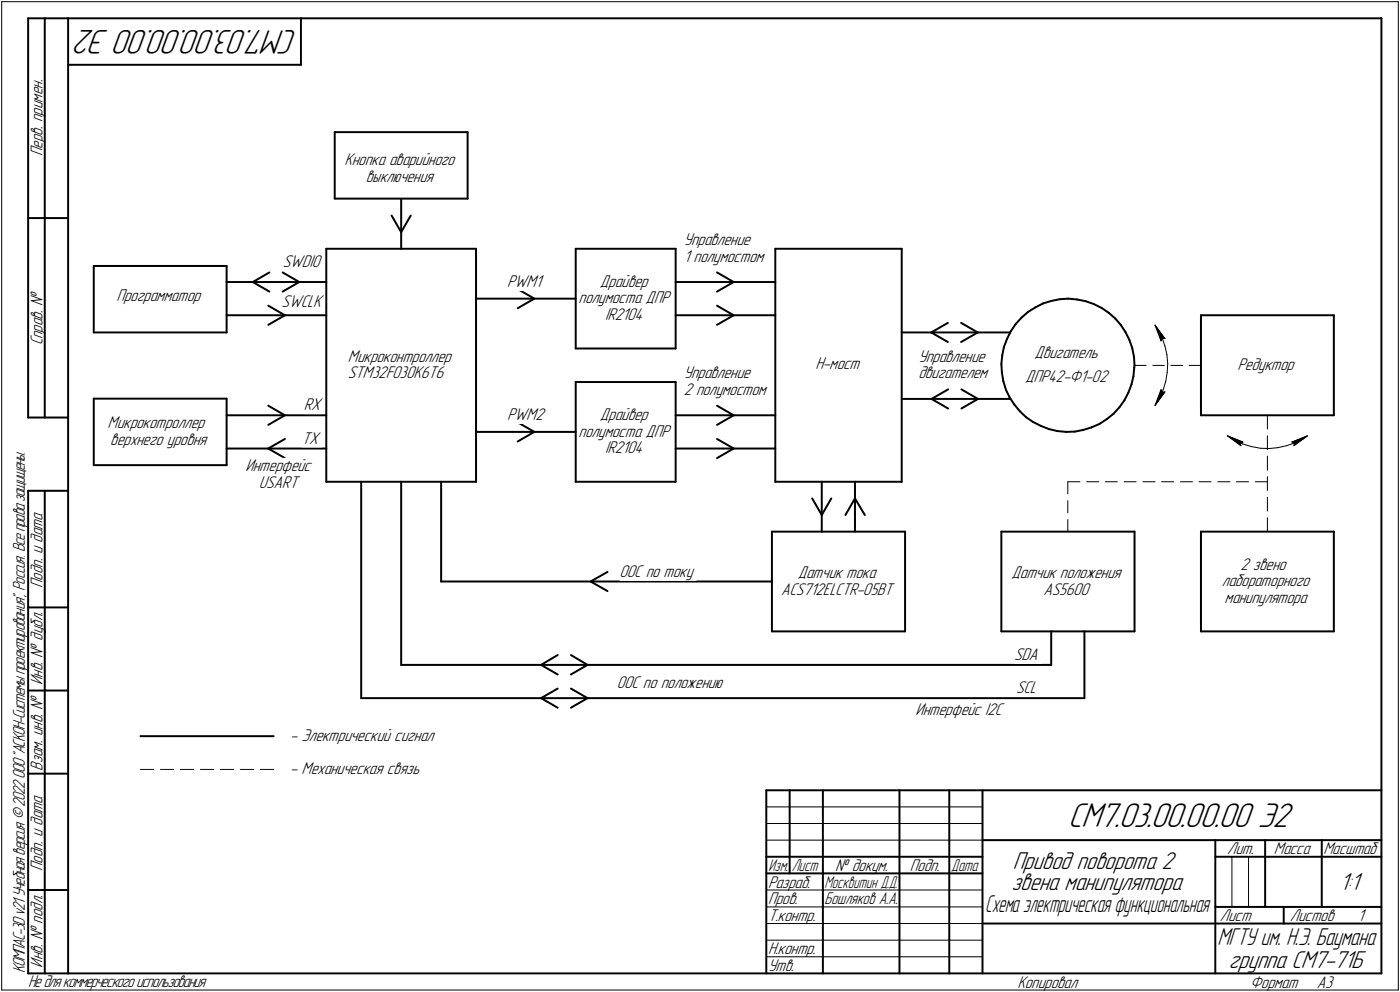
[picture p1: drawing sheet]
<svg xmlns="http://www.w3.org/2000/svg" width="421mm" height="298mm" viewBox="0 0 421 298" stroke-linecap="round" stroke-linejoin="round" font-family="sans-serif">
<defs><g id="words">
<g font-size="10.9">
<text x="89.5" y="9" transform="rotate(-180 89.5 9)">СМ7.03.00.00.00 Э2</text>
<text x="321.3" y="248.5">СМ7.03.00.00.00 Э2</text>
</g>
<g font-size="7.8">
<text x="304.6" y="261.1">Привод поворота 2</text>
<text x="304.2" y="267.5">звена манипулятора</text>
<text x="402.9" y="267.5">1:1</text>
<text x="369.6" y="291">группа СМ7-71Б</text>
</g>
<text font-size="7.7" x="366.1" y="284.1">МГТУ им. Н.Э. Баумана</text>
<text font-size="7.5" x="296.3" y="274">Схема электрическая функциональная</text>
<g font-size="5.4">
<text x="12.8" y="46.9" transform="rotate(-90 12.8 46.9)">Перв. примен.</text>
<text x="103.6" y="49.7">Кнопка аварийного</text>
<text x="110" y="54.7">выключения</text>
<text x="205.6" y="73.7">Управление</text>
<text x="85.1" y="80.1">SWDIO</text>
<text x="205.6" y="78.7">1 полумостом</text>
<text x="152.5" y="86.2">PWM1</text>
<text x="180.4" y="86.2">Драйвер</text>
<text x="35" y="90.6">Программатор</text>
<text x="84.7" y="92.3">SWCLK</text>
<text x="174" y="91.2">полумоста ДПР</text>
<text x="182" y="96.2">IR2104</text>
<text x="12.8" y="103.8" transform="rotate(-90 12.8 103.8)">Справ. №</text>
<text x="311.1" y="107.7">Двигатель</text>
<text x="104.6" y="108.7">Микроконтроллер</text>
<text x="104.6" y="113.7">STM32F030K6T6</text>
<text x="205.6" y="113.7">Управление</text>
<text x="245.2" y="110.8">H-мост</text>
<text x="276.2" y="108.7">Управление</text>
<text x="276.2" y="113.7">двигателем</text>
<text x="372.2" y="111.2">Редуктор</text>
<text x="205.6" y="118.7">2 полумостом</text>
<text x="308.3" y="114.7">ДПР42-Ф1-02</text>
<text x="91.4" y="123.3">RX</text>
<text x="32.3" y="128.7">Микрокотроллер</text>
<text x="152.5" y="126.2">PWM2</text>
<text x="174" y="131.2">полумоста ДПР</text>
<text x="180.4" y="126.2">Драйвер</text>
<text x="33.2" y="133.7">верхнего уровня</text>
<text x="90.7" y="133.3">TX</text>
<text x="182" y="136.2">IR2104</text>
<text x="73.8" y="141.7">Интерфейс</text>
<text x="77.8" y="146.7">USART</text>
<text x="186.3" y="173.3">ООС по току</text>
<text x="240" y="173.7">Датчик тока</text>
<text x="304.2" y="173.7">Датчик положения</text>
<text x="373.1" y="171.2">2 звено</text>
<text x="12.8" y="176.7" transform="rotate(-90 12.8 176.7)">Подп. и дата</text>
<text x="234.9" y="178.7">ACS712ELCTR-05BT</text>
<text x="313.9" y="178.7">AS5600</text>
<text x="367.5" y="176.2">лабораторного</text>
<text x="368.3" y="181.2">манипулятора</text>
<text x="305" y="198.3">SDA</text>
<text x="12.8" y="205.8" transform="rotate(-90 12.8 205.8)">Инв. № дубл.</text>
<text x="185.5" y="206.7">ООС по положению</text>
<text x="305.6" y="208.3">SCL</text>
<text x="275.3" y="214.9">Интерфейс I2C</text>
<text x="87.3" y="222.6">- Электрический сигнал</text>
<text x="12.8" y="231.6" transform="rotate(-90 12.8 231.6)">Взам. инв. №</text>
<text x="87.3" y="232.6">- Механическая связь</text>
<text x="369.1" y="256.8">Лит.</text>
<text x="383.1" y="256.8">Масса</text>
<text x="398" y="256.8">Масштаб</text>
<text x="12.8" y="261.7" transform="rotate(-90 12.8 261.7)">Подп. и дата</text>
<text x="251.2" y="261.8">№ докум.</text>
<text x="273.6" y="261.8">Подп.</text>
<text x="231" y="266.8">Разраб.</text>
<text x="231" y="271.8">Пров.</text>
<text x="231" y="276.8">Т.контр.</text>
<text x="366.9" y="276.8">Лист</text>
<text x="387.9" y="276.8">Листов</text>
<text x="408.4" y="276.8">1</text>
<text x="231" y="286.8">Н.контр.</text>
<text x="7.5" y="292.5" transform="rotate(-90 7.5 292.5)">КОМПАС-3Dv21 Учебнаяверсия©2022ООО&quot;АСКОН-Системыпроектирования&quot;, Россия. Всеправазащищены.</text>
<text x="12.8" y="290.8" transform="rotate(-90 12.8 290.8)">Инв. № подл.</text>
<text x="231" y="291.8">Утв.</text>
<text x="8.5" y="296.7">Недлякоммерческогоиспользования</text>
<text x="306" y="296.8">Копировал</text>
<text x="376" y="296.8">Формат</text>
<text x="396" y="296.8">A3</text>
</g>
<g font-size="5.3">
<text x="231.1" y="261.8">Изм.</text>
<text x="238.1" y="261.8">Лист</text>
<text x="286.1" y="261.8">Дата</text>
<text x="248" y="266.8">Москвитин Д.Д.</text>
<text x="248" y="271.8">Бошляков А.А.</text>
</g>
</g></defs>
<g fill="none" stroke="#000" stroke-width=".59">
<path d="M8.5 5.5v120zM8.5 5.5h12zM13.5 5.5v120zM20.5 5.5v287zM20.5 5.5h395zM20.5 19.5h70zM90.5 5.5v14zM415.5 5.5v287zM100.7 39.7h39.9zM100.7 39.7v20zM140.6 39.7v20zM100.7 59.7h39.9z"/>
<path d="M120.6 59.8v15zM8.5 65.5h12zM28.2 79.9h40zM28.2 79.9v20zM68.2 79.9v20zM98.1 74.8h45.1zM98.1 74.8v70zM117.8 64.8l2.8 5zM123.5 64.8l-2.9 5zM143.2 74.8v70zM173.1 74.8h30.1zM173.1 74.8v29.9z"/>
<path d="M203.2 74.8v29.9zM233.2 74.8h38zM233.2 74.8v70zM271.2 74.8v70zM28.2 99.9h40zM68.2 84.8h29.9zM68.2 94.7h29.9zM76 84.8l5 2.8zM76 84.8l5-2.9zM80.7 91.9l5 2.8zM80.7 97.6l5-2.9zM85 81.9l5 2.9z"/>
<path d="M85 87.6l5-2.8zM143.2 89.7h29.9zM155.7 86.9l5 2.8zM155.7 92.6l5-2.9zM203.2 84.8h30zM203.2 94.7h30zM215.6 91.9l5 2.8zM215.6 97.6l5-2.9zM215.6 81.9l5 2.9zM215.6 87.6l5-2.8zM271.2 99.9h32.6zM280.1 99.9l5 2.9z"/>
<path d="M280.1 99.9l5-2.9zM289.1 97l4.9 2.9zM304 99.5l-1.1 2.4zM305.5 97.4l-1.5 2.1zM307.3 95.4l1.9-1.7zM307.3 95.4l-1.8 2zM309.2 93.7l2.2-1.3zM311.4 92.4l2.3-1.2zM313.7 91.2l2.5-.8zM316.2 90.4l2.6-.5zM318.8 89.9l2.5-.2zM321.3 89.7l2.6 .3z"/>
<path d="M323.9 90l2.6 .5zM326.5 90.5l2.4 .9zM328.9 91.4l2.4 1.1zM331.3 92.5l2.1 1.5zM333.4 94l2 1.7zM335.4 95.7l1.7 1.9zM337.1 97.6l1.4 2.2zM338.5 99.8l1.2 2.4zM361.2 94.7h40zM361.2 94.7v30.1zM401.2 94.7v30.1zM28.2 119.8h40z"/>
<path d="M28.2 119.8v20zM68.2 119.8v20zM173.1 104.7h30.1zM173.1 114.8h30.1zM173.1 114.8v30zM203.2 114.8v30zM271.2 119.9h32.8zM280.2 119.9l5 2.9zM280.2 119.9l5-2.9zM289.1 102.8l4.9-2.9zM289.1 117l5 2.9zM301.2 109.4l.1 2.6z"/>
<path d="M301.3 112l.5 2.6zM301.4 106.8l-.2 2.6zM301.8 114.6l.7 2.5zM301.9 104.3l-.5 2.5zM302.5 117.1l1.1 2.3zM302.9 101.9l-1 2.4zM303.6 119.4l1.5 2.2zM339.3 118l-1.1 2.3zM339.7 102.2l.8 2.4zM340.3 115.6l-1 2.4zM340.5 104.6l.5 2.6zM340.9 113.1l-.6 2.5z"/>
<path d="M341 107.2l.2 2.6zM341.1 110.5l-.2 2.6zM341.2 109.8l-.1 .7zM8.5 125.5h12zM28.2 139.8h40zM68.2 124.8h29.9zM68.2 134.8h29.9zM80.7 121.9l5 2.9zM80.7 127.7l5-2.9zM80.7 134.8l5 2.9zM80.7 134.8l5-2.9zM143.2 129.8h29.9z"/>
<path d="M155.7 126.9l5 2.9zM155.7 132.7l5-2.9zM203.2 124.8h30zM203.2 134.8h30zM215.6 121.9l5 2.9zM215.6 127.7l5-2.9zM215.6 131.9l5 2.9zM215.6 137.7l5-2.9zM289.1 122.8l5-2.9zM305.1 121.6l1.6 2zM306.7 123.6l1.9 1.8zM308.6 125.4l2.1 1.4z"/>
<path d="M310.7 126.8l2.4 1.2zM313.1 128l2.4 .9zM315.5 128.9l2.5 .6zM318 129.5l2.6 .3zM320.6 129.8l2.7-.1zM323.3 129.7l2.5-.5zM325.8 129.2l2.5-.8zM328.3 128.4l2.3-1zM330.6 127.4l2.2-1.4zM332.8 126l2.1-1.6zM336.6 122.4l-1.7 2zM338.2 120.3l-1.6 2.1z"/>
<path d="M361.2 124.8h40zM8.5 147.5v145zM8.5 147.5h12zM13.5 147.5v145zM98.1 144.8h45.1zM108.6 144.8v65zM120.6 144.8v55zM132.7 144.8v30zM173.1 144.8h30.1zM232.2 159.8h40zM232.2 159.8v29.9zM233.2 144.8h38z"/>
<path d="M244.3 149.8l2.8 5zM247.1 144.8v15zM250 149.8l-2.9 5zM257.1 144.8v15zM257.1 149.8l-2.8 5zM257.1 149.8l3 5zM272.2 159.8v29.9zM301.2 159.8h40zM301.2 159.8v29.9zM341.2 159.8v29.9zM361.2 159.8h40zM361.2 159.8v29.9z"/>
<path d="M401.2 159.8v29.9zM132.7 174.8h99.5zM177.6 174.8l5.1 2.8zM177.6 174.8l5.1-2.9zM8.5 182.5h12zM120.6 199.8h195.5zM162.7 199.8l5 2.9zM162.7 199.8l5-3zM171.7 196.8l5 3zM232.2 189.7h40zM301.2 189.7h40zM316.1 189.7v10.1z"/>
<path d="M326.1 189.7v20.1zM361.2 189.7h40zM8.5 207.5h12zM108.6 209.8h217.5zM162.7 209.8l5 2.9zM162.7 209.8l5-2.9zM171.7 202.7l5-2.9zM171.7 206.9l5 2.9zM171.7 212.7l5-2.9zM8.5 232.5h12zM42.2 221.2h40.1zM230.5 237.5h185z"/>
<path d="M230.5 237.5v55zM237.5 237.5v25zM247.5 237.5v55zM270.5 237.5v55zM285.5 237.5v55zM295.5 237.5v55zM230.5 257.5h65zM295.5 252.5h120zM365.5 252.5v40zM365.5 257.5h15zM380.5 252.5v20zM380.5 257.5h35z"/>
<path d="M397.5 252.5v20zM8.5 267.5h12zM230.5 262.5h65zM295.5 277.5h70zM365.5 277.5h50zM365.5 272.5h50zM386.1 272.5v5zM8.5 292.5h12zM20.5 292.5h395z"/>
</g>
<g fill="none" stroke="#000" stroke-width=".3">
<path d="M.5 .5v297zM.5 .5h420zM420.5 .5v297zM347.4 97.7l3 4.1zM347.4 97.7l1.8 4.7zM347.4 97.7l.8 1.4zM348.2 99.1l1.3 2.4zM341.2 109.8h3.5zM346.7 109.8h3.5zM348.7 119.5l-1.3 2.3zM349.2 117.1l-1.8 4.7zM349.2 117.1l.3 .8z"/>
<path d="M349.5 117.9l.9-.1zM349.5 101.7l.9 .1zM349.5 101.7l-.3 .7zM349.5 101.5l.9 2.5zM349.8 117.1l-1.1 2.4zM350.4 117.8l-3 4zM350.4 104l.5 2.6zM350.6 114.6l-.8 2.5zM350.9 106.6l.3 2.7zM351 111.9l-.4 2.7zM351.2 109.3l-.2 2.6zM352.1 109.8h3.6z"/>
<path d="M357.6 109.8h3.6zM369.1 131l4.7 1.8zM369.1 131l4.1 2.9zM369.1 131l2.3 1.3zM371.4 132.3l2.4 1.1zM373 133.2l.8-.4zM373 133.2l.2 .7zM373.8 133.4l2.5 .8zM376.3 134.2l2.8 .5zM379.1 134.7l2.6 .1zM381.2 137.1v4.2zM381.2 131v4.1z"/>
<path d="M381.2 124.8v4.1zM381.7 134.8l2.6-.3zM384.3 134.5l2.6-.6zM386.9 133.9l2.6-.8zM388.5 132.8l.8 .4zM388.5 132.8l4.7-1.8zM389.1 133.9l4.1-2.9zM389.3 133.2l-.2 .7zM389.5 133.1l2.3-1.2zM391.8 131.9l1.4-.9zM321.1 144.8h3.7zM321.1 156.1v3.7z"/>
<path d="M321.1 150.5v3.6zM321.1 144.8v3.6zM326.8 144.8h3.7zM332.4 144.8h3.6zM338.1 144.8h3.6zM343.7 144.8h3.7zM349.3 144.8h3.7zM355 144.8h3.6zM360.6 144.8h3.6zM366.3 144.8h3.6zM371.9 144.8h3.6zM377.5 144.8h3.7z"/>
<path d="M381.2 155.6v4.2zM381.2 149.4v4.2zM381.2 143.3v4.1zM42.2 231.2h4zM48.3 231.2h3.9zM54.3 231.2h4zM60.3 231.2h4zM66.3 231.2h4zM72.3 231.2h4zM78.2 231.2h4.1zM230.5 247.5h65zM230.5 252.5h65z"/>
<path d="M230.5 242.5h65zM370.5 257.5v15zM375.5 257.5v15zM230.5 267.5h65zM230.5 272.5h65zM230.5 277.5h65zM.5 297.5h420zM230.5 282.5h65zM230.5 287.5h65z"/>
</g>
<g fill="#000" stroke="#000" stroke-width=".3">
<path d="M347.6 98.1h.1zM347.6 98.2h.2zM347.6 98.3h.3zM347.6 98.4h.3zM347.7 98.5h.3zM347.7 98.6h.4zM347.8 98.6h.3zM347.8 98.7h.3zM347.8 98.8h.4zM347.9 98.9h.4zM347.9 99h.4zM347.9 99.1h.5zM348 99.1h.5zM348 99.2h.6zM348.1 99.3h.5zM348.1 99.4h.6zM348.1 99.5h.6zM348.1 99.6h.7zM348.1 99.7h.7zM348.1 99.7h.8zM348.2 99.8h.8zM348.2 99.9h.8zM348.3 100h.8zM348.3 100.1h.9zM348.3 100.2h.9zM348.4 100.2h.8zM348.4 100.3h.9zM348.4 100.4h1zM348.5 100.5h1zM348.5 100.6h1zM348.6 100.7h1zM348.6 100.8h1.1zM348.6 100.8h1.1zM348.7 100.9h1.1zM348.7 101h1.1zM348.7 101.1h1.2zM348.7 101.2h1.2zM348.7 101.3h1.3zM348.8 101.3h1.3zM348.8 101.4h1.4zM348.8 101.5h1.4zM348.9 101.6h1.4zM348.9 101.7h1.5zM348.9 101.8h.6zM349 101.9h.5zM349 101.9h.4zM349.1 102h.3zM349.1 102.1h.2zM349.1 102.2h.2z"/>
<path d="M349.2 117.3h.1zM349.1 117.4h.2zM349.1 117.5h.3zM349.1 117.6h.3zM349 117.7h.5zM349 117.8h.5zM348.9 117.9h.7zM350 117.9h.4zM348.9 117.9h1.4zM348.9 118h1.3zM348.8 118.1h1.4zM348.8 118.2h1.3zM348.8 118.3h1.2zM348.7 118.4h1.2zM348.7 118.4h1.2zM348.7 118.5h1.1zM348.7 118.6h1.1zM348.7 118.7h1zM348.6 118.8h1.1zM348.6 118.9h1zM348.5 119h1zM348.5 119h1zM348.5 119.1h.9zM348.4 119.2h.9zM348.4 119.3h.8zM348.4 119.4h.8zM348.3 119.5h.9zM348.3 119.5h.8zM348.2 119.6h.8zM348.2 119.7h.8zM348.2 119.8h.7zM348.1 119.9h.7zM348.1 120h.7zM348.1 120.1h.6zM348.1 120.1h.6zM348.1 120.2h.5zM348 120.3h.6zM348 120.4h.5zM348 120.5h.4zM347.9 120.6h.4zM347.9 120.6h.4zM347.8 120.7h.4zM347.8 120.8h.3zM347.8 120.9h.3zM347.7 121h.4zM347.7 121.1h.3zM347.7 121.2h.2zM347.6 121.2h.3zM347.6 121.3h.2zM347.6 121.4h.1z"/>
<path d="M369.4 131.1h.2zM369.6 131.2h.2zM369.7 131.3h.3zM369.7 131.4h.5zM369.9 131.5h.5zM370 131.6h.7zM370.1 131.7h.7zM370.2 131.7h.9zM370.3 131.8h1zM370.5 131.9h1zM370.6 132h1.1zM370.7 132.1h1.2zM370.8 132.2h1.3zM370.9 132.2h1.5zM371 132.3h1.5zM371.2 132.4h1.6zM371.3 132.5h1.7zM371.4 132.6h1.8zM371.5 132.7h1.9zM371.6 132.8h2zM371.8 132.8h2zM371.9 132.9h1.7zM371.9 133h1.6zM372.1 133.1h1.2zM372.2 133.2h.8zM372.4 133.3h.7zM372.4 133.3h.7zM372.5 133.4h.6zM372.7 133.5h.4zM372.8 133.6h.4zM372.9 133.7h.3zM373 133.8h.2z"/>
<path d="M392.8 131.1h.2zM392.6 131.2h.3zM392.3 131.3h.5zM392.2 131.4h.5zM391.9 131.5h.6zM391.8 131.6h.6zM391.5 131.7h.8zM391.3 131.7h.9zM391.1 131.8h1zM390.9 131.9h1zM390.7 132h1.1zM390.5 132.1h1.3zM390.2 132.2h1.4zM390.1 132.2h1.4zM389.8 132.3h1.6zM389.6 132.4h1.6zM389.4 132.5h1.8zM389.2 132.6h1.8zM389 132.7h1.9zM388.8 132.8h2zM388.5 132.8h2.2zM388.8 132.9h1.8zM389 133h1.5zM389.1 133.1h1.2zM389.3 133.2h.9zM389.4 133.3h.7zM389.4 133.3h.6zM389.4 133.4h.5zM389.3 133.5h.4zM389.3 133.6h.3zM389.3 133.7h.3zM389.2 133.8h.2z"/>
</g>
<g fill="#fff" stroke="#fff" stroke-width=".3">
<path d="M35.1 86.6h26.2zM35.1 86.7h26.2zM35.1 86.8h26.2zM35.1 86.9h26.2zM35.1 87h26.2zM35.1 87h26.2zM35.1 87.1h26.2zM35.1 87.2h26.2zM35.1 87.3h26.2zM35.1 87.4h26.2zM35.1 87.5h26.2zM35.1 87.5h26.2zM35.1 87.6h26.2zM35.1 87.7h26.2zM35.1 87.8h26.2zM35.1 87.9h26.2zM35.1 88h26.2zM35.1 88.1h26.2zM35.1 88.1h26.2zM35.1 88.2h26.2zM35.1 88.3h26.2zM35.1 88.4h26.2zM35.1 88.5h26.2zM35.1 88.6h26.2zM35.1 88.6h26.2zM35.1 88.7h26.2zM35.1 88.8h26.2zM35.1 88.9h26.2zM35.1 89h26.2zM35.1 89.1h26.2zM35.1 89.2h26.2zM35.1 89.2h26.2zM35.1 89.3h26.2zM35.1 89.4h26.2zM35.1 89.5h26.2zM35.1 89.6h26.2zM35.1 89.7h26.2zM35.1 89.7h26.2zM35.1 89.8h26.2zM35.1 89.9h26.2zM35.1 90h26.2zM35.1 90.1h26.2zM35.1 90.2h26.2zM35.1 90.3h26.2zM35.1 90.3h26.2zM35.1 90.4h26.2zM35.1 90.5h26.2zM35.1 90.6h26.2zM35.1 90.7h26.2zM35.1 90.8h26.2zM35.1 90.8h26.2zM35.1 90.9h26.2zM35.1 91h26.2zM35.1 91.1h26.2zM35.1 91.2h26.2zM35.1 91.3h26.2zM35.1 91.4h26.2zM35.1 91.4h26.2zM35.1 91.5h26.2z"/>
<path d="M32.3 124.8h31.7zM32.3 124.9h31.7zM32.3 125h31.7zM32.3 125.1h31.7zM32.3 125.1h31.7zM32.3 125.2h31.7zM32.3 125.3h31.7zM32.3 125.4h31.7zM32.3 125.5h31.7zM32.3 125.6h31.7zM32.3 125.6h31.7zM32.3 125.7h31.7zM32.3 125.8h31.7zM32.3 125.9h31.7zM32.3 126h31.7zM32.3 126.1h31.7zM32.3 126.2h31.7zM32.3 126.2h31.7zM32.3 126.3h31.7zM32.3 126.4h31.7zM32.3 126.5h31.7zM32.3 126.6h31.7zM32.3 126.7h31.7zM32.3 126.7h31.7zM32.3 126.8h31.7zM32.3 126.9h31.7zM32.3 127h31.7zM32.3 127.1h31.7zM32.3 127.2h31.7zM32.3 127.3h31.7zM32.3 127.3h31.7zM32.3 127.4h31.7zM32.3 127.5h31.7zM32.3 127.6h31.7zM32.3 127.7h31.7zM32.3 127.8h31.7zM32.3 127.8h31.7zM32.3 127.9h31.7zM32.3 128h31.7zM32.3 128.1h31.7zM32.3 128.2h31.7zM32.3 128.3h31.7zM32.3 128.4h31.7zM32.3 128.4h31.7zM32.3 128.5h31.7zM32.3 128.6h31.7zM32.3 128.7h31.7zM32.3 128.8h31.7zM32.3 128.9h31.7zM32.3 128.9h31.7zM32.3 129h31.7zM32.3 129.1h31.7zM32.3 129.2h31.7zM32.3 129.3h31.7zM32.3 129.4h31.7zM32.3 129.5h31.7zM32.3 129.5h31.7zM32.3 129.6h31.7zM32.3 129.7h31.7z"/>
<path d="M33.2 129.8h30zM33.2 129.9h30zM33.2 130h30zM33.2 130h30zM33.2 130.1h30zM33.2 130.2h30zM33.2 130.3h30zM33.2 130.4h30zM33.2 130.5h30zM33.2 130.6h30zM33.2 130.6h30zM33.2 130.7h30zM33.2 130.8h30zM33.2 130.9h30zM33.2 131h30zM33.2 131.1h30zM33.2 131.1h30zM33.2 131.2h30zM33.2 131.3h30zM33.2 131.4h30zM33.2 131.5h30zM33.2 131.6h30zM33.2 131.7h30zM33.2 131.7h30zM33.2 131.8h30zM33.2 131.9h30zM33.2 132h30zM33.2 132.1h30zM33.2 132.2h30zM33.2 132.2h30zM33.2 132.3h30zM33.2 132.4h30zM33.2 132.5h30zM33.2 132.6h30zM33.2 132.7h30zM33.2 132.8h30zM33.2 132.8h30zM33.2 132.9h30zM33.2 133h30zM33.2 133.1h30zM33.2 133.2h30zM33.2 133.3h30zM33.2 133.3h30zM33.2 133.4h30zM33.2 133.5h30zM33.2 133.6h30zM33.2 133.7h30zM33.2 133.8h30zM33.2 133.9h30zM33.2 133.9h30zM33.2 134h30zM33.2 134.1h30zM33.2 134.2h30zM33.2 134.3h30zM33.2 134.4h30zM33.2 134.5h30zM33.2 134.5h30zM33.2 134.6h30zM33.2 134.7h30z"/>
<path d="M104.6 104.8h32.1zM104.6 104.9h32.1zM104.6 105h32.1zM104.6 105.1h32.1zM104.6 105.2h32.1zM104.6 105.2h32.1zM104.6 105.3h32.1zM104.6 105.4h32.1zM104.6 105.5h32.1zM104.6 105.6h32.1zM104.6 105.7h32.1zM104.6 105.7h32.1zM104.6 105.8h32.1zM104.6 105.9h32.1zM104.6 106h32.1zM104.6 106.1h32.1zM104.6 106.2h32.1zM104.6 106.3h32.1zM104.6 106.3h32.1zM104.6 106.4h32.1zM104.6 106.5h32.1zM104.6 106.6h32.1zM104.6 106.7h32.1zM104.6 106.8h32.1zM104.6 106.8h32.1zM104.6 106.9h32.1zM104.6 107h32.1zM104.6 107.1h32.1zM104.6 107.2h32.1zM104.6 107.3h32.1zM104.6 107.4h32.1zM104.6 107.4h32.1zM104.6 107.5h32.1zM104.6 107.6h32.1zM104.6 107.7h32.1zM104.6 107.8h32.1zM104.6 107.9h32.1zM104.6 107.9h32.1zM104.6 108h32.1zM104.6 108.1h32.1zM104.6 108.2h32.1zM104.6 108.3h32.1zM104.6 108.4h32.1zM104.6 108.5h32.1zM104.6 108.5h32.1zM104.6 108.6h32.1zM104.6 108.7h32.1zM104.6 108.8h32.1zM104.6 108.9h32.1zM104.6 109h32.1zM104.6 109.1h32.1zM104.6 109.1h32.1zM104.6 109.2h32.1zM104.6 109.3h32.1zM104.6 109.4h32.1zM104.6 109.5h32.1zM104.6 109.6h32.1zM104.6 109.6h32.1zM104.6 109.7h32.1z"/>
<path d="M104.6 109.8h29.9zM104.6 109.9h29.9zM104.6 110h29.9zM104.6 110.1h29.9zM104.6 110.2h29.9zM104.6 110.2h29.9zM104.6 110.3h29.9zM104.6 110.4h29.9zM104.6 110.5h29.9zM104.6 110.6h29.9zM104.6 110.7h29.9zM104.6 110.7h29.9zM104.6 110.8h29.9zM104.6 110.9h29.9zM104.6 111h29.9zM104.6 111.1h29.9zM104.6 111.2h29.9zM104.6 111.3h29.9zM104.6 111.3h29.9zM104.6 111.4h29.9zM104.6 111.5h29.9zM104.6 111.6h29.9zM104.6 111.7h29.9zM104.6 111.8h29.9zM104.6 111.8h29.9zM104.6 111.9h29.9zM104.6 112h29.9zM104.6 112.1h29.9zM104.6 112.2h29.9zM104.6 112.3h29.9zM104.6 112.4h29.9zM104.6 112.4h29.9zM104.6 112.5h29.9zM104.6 112.6h29.9zM104.6 112.7h29.9zM104.6 112.8h29.9zM104.6 112.9h29.9zM104.6 112.9h29.9zM104.6 113h29.9zM104.6 113.1h29.9zM104.6 113.2h29.9zM104.6 113.3h29.9zM104.6 113.4h29.9zM104.6 113.5h29.9zM104.6 113.5h29.9zM104.6 113.6h29.9zM104.6 113.7h29.9zM104.6 113.8h29.9zM104.6 113.9h29.9zM104.6 114h29.9zM104.6 114h29.9zM104.6 114.1h29.9zM104.6 114.2h29.9zM104.6 114.3h29.9zM104.6 114.4h29.9zM104.6 114.5h29.9zM104.6 114.6h29.9zM104.6 114.6h29.9zM104.6 114.7h29.9z"/>
<path d="M103.6 45.8h34.2zM103.6 45.9h34.2zM103.6 46h34.2zM103.6 46.1h34.2zM103.6 46.1h34.2zM103.6 46.2h34.2zM103.6 46.3h34.2zM103.6 46.4h34.2zM103.6 46.5h34.2zM103.6 46.6h34.2zM103.6 46.7h34.2zM103.6 46.7h34.2zM103.6 46.8h34.2zM103.6 46.9h34.2zM103.6 47h34.2zM103.6 47.1h34.2zM103.6 47.2h34.2zM103.6 47.2h34.2zM103.6 47.3h34.2zM103.6 47.4h34.2zM103.6 47.5h34.2zM103.6 47.6h34.2zM103.6 47.7h34.2zM103.6 47.8h34.2zM103.6 47.8h34.2zM103.6 47.9h34.2zM103.6 48h34.2zM103.6 48.1h34.2zM103.6 48.2h34.2zM103.6 48.3h34.2zM103.6 48.3h34.2zM103.6 48.4h34.2zM103.6 48.5h34.2zM103.6 48.6h34.2zM103.6 48.7h34.2zM103.6 48.8h34.2zM103.6 48.9h34.2zM103.6 48.9h34.2zM103.6 49h34.2zM103.6 49.1h34.2zM103.6 49.2h34.2zM103.6 49.3h34.2zM103.6 49.4h34.2zM103.6 49.4h34.2zM103.6 49.5h34.2zM103.6 49.6h34.2zM103.6 49.7h34.2zM103.6 49.8h34.2zM103.6 49.9h34.2zM103.6 50h34.2zM103.6 50h34.2zM103.6 50.1h34.2zM103.6 50.2h34.2zM103.6 50.3h34.2zM103.6 50.4h34.2zM103.6 50.5h34.2zM103.6 50.5h34.2zM103.6 50.6h34.2zM103.6 50.7h34.2z"/>
<path d="M110.1 50.8h21.2zM110.1 50.9h21.2zM110.1 51h21.2zM110.1 51.1h21.2zM110.1 51.1h21.2zM110.1 51.2h21.2zM110.1 51.3h21.2zM110.1 51.4h21.2zM110.1 51.5h21.2zM110.1 51.6h21.2zM110.1 51.6h21.2zM110.1 51.7h21.2zM110.1 51.8h21.2zM110.1 51.9h21.2zM110.1 52h21.2zM110.1 52.1h21.2zM110.1 52.2h21.2zM110.1 52.2h21.2zM110.1 52.3h21.2zM110.1 52.4h21.2zM110.1 52.5h21.2zM110.1 52.6h21.2zM110.1 52.7h21.2zM110.1 52.7h21.2zM110.1 52.8h21.2zM110.1 52.9h21.2zM110.1 53h21.2zM110.1 53.1h21.2zM110.1 53.2h21.2zM110.1 53.3h21.2zM110.1 53.3h21.2zM110.1 53.4h21.2zM110.1 53.5h21.2zM110.1 53.6h21.2zM110.1 53.7h21.2zM110.1 53.8h21.2zM110.1 53.8h21.2zM110.1 53.9h21.2zM110.1 54h21.2zM110.1 54.1h21.2zM110.1 54.2h21.2zM110.1 54.3h21.2zM110.1 54.4h21.2zM110.1 54.4h21.2zM110.1 54.5h21.2zM110.1 54.6h21.2zM110.1 54.7h21.2zM110.1 54.8h21.2zM110.1 54.9h21.2zM110.1 54.9h21.2zM110.1 55h21.2zM110.1 55.1h21.2zM110.1 55.2h21.2zM110.1 55.3h21.2zM110.1 55.4h21.2zM110.1 55.5h21.2zM110.1 55.5h21.2zM110.1 55.6h21.2zM110.1 55.7h21.2z"/>
<path d="M180.4 82.3h15.5zM180.4 82.4h15.5zM180.4 82.5h15.5zM180.4 82.5h15.5zM180.4 82.6h15.5zM180.4 82.7h15.5zM180.4 82.8h15.5zM180.4 82.9h15.5zM180.4 83h15.5zM180.4 83.1h15.5zM180.4 83.1h15.5zM180.4 83.2h15.5zM180.4 83.3h15.5zM180.4 83.4h15.5zM180.4 83.5h15.5zM180.4 83.6h15.5zM180.4 83.7h15.5zM180.4 83.7h15.5zM180.4 83.8h15.5zM180.4 83.9h15.5zM180.4 84h15.5zM180.4 84.1h15.5zM180.4 84.2h15.5zM180.4 84.2h15.5zM180.4 84.3h15.5zM180.4 84.4h15.5zM180.4 84.5h15.5zM180.4 84.6h15.5zM180.4 84.7h15.5zM180.4 84.8h15.5zM180.4 84.8h15.5zM180.4 84.9h15.5zM180.4 85h15.5zM180.4 85.1h15.5zM180.4 85.2h15.5zM180.4 85.3h15.5zM180.4 85.3h15.5zM180.4 85.4h15.5zM180.4 85.5h15.5zM180.4 85.6h15.5zM180.4 85.7h15.5zM180.4 85.8h15.5zM180.4 85.9h15.5zM180.4 85.9h15.5zM180.4 86h15.5zM180.4 86.1h15.5zM180.4 86.2h15.5zM180.4 86.3h15.5zM180.4 86.4h15.5zM180.4 86.4h15.5zM180.4 86.5h15.5zM180.4 86.6h15.5zM180.4 86.7h15.5zM180.4 86.8h15.5zM180.4 86.9h15.5zM180.4 87h15.5zM180.4 87h15.5zM180.4 87.1h15.5zM180.4 87.2h15.5z"/>
<path d="M174 87.3h28.4zM174 87.4h28.4zM174 87.5h28.4zM174 87.5h28.4zM174 87.6h28.4zM174 87.7h28.4zM174 87.8h28.4zM174 87.9h28.4zM174 88h28.4zM174 88.1h28.4zM174 88.1h28.4zM174 88.2h28.4zM174 88.3h28.4zM174 88.4h28.4zM174 88.5h28.4zM174 88.6h28.4zM174 88.6h28.4zM174 88.7h28.4zM174 88.8h28.4zM174 88.9h28.4zM174 89h28.4zM174 89.1h28.4zM174 89.2h28.4zM174 89.2h28.4zM174 89.3h28.4zM174 89.4h28.4zM174 89.5h28.4zM174 89.6h28.4zM174 89.7h28.4zM174 89.7h28.4zM174 89.8h28.4zM174 89.9h28.4zM174 90h28.4zM174 90.1h28.4zM174 90.2h28.4zM174 90.3h28.4zM174 90.3h28.4zM174 90.4h28.4zM174 90.5h28.4zM174 90.6h28.4zM174 90.7h28.4zM174 90.8h28.4zM174 90.8h28.4zM174 90.9h28.4zM174 91h28.4zM174 91.1h28.4zM174 91.2h28.4zM174 91.3h28.4zM174 91.4h28.4zM174 91.4h28.4zM174 91.5h28.4zM174 91.6h28.4zM174 91.7h28.4zM174 91.8h28.4zM174 91.9h28.4zM174 91.9h28.4zM174 92h28.4zM174 92.1h28.4zM174 92.2h28.4z"/>
<path d="M181.9 92.3h12.5zM181.9 92.4h12.5zM181.9 92.5h12.5zM181.9 92.5h12.5zM181.9 92.6h12.5zM181.9 92.7h12.5zM181.9 92.8h12.5zM181.9 92.9h12.5zM181.9 93h12.5zM181.9 93h12.5zM181.9 93.1h12.5zM181.9 93.2h12.5zM181.9 93.3h12.5zM181.9 93.4h12.5zM181.9 93.5h12.5zM181.9 93.6h12.5zM181.9 93.6h12.5zM181.9 93.7h12.5zM181.9 93.8h12.5zM181.9 93.9h12.5zM181.9 94h12.5zM181.9 94.1h12.5zM181.9 94.1h12.5zM181.9 94.2h12.5zM181.9 94.3h12.5zM181.9 94.4h12.5zM181.9 94.5h12.5zM181.9 94.6h12.5zM181.9 94.7h12.5zM181.9 94.7h12.5zM181.9 94.8h12.5zM181.9 94.9h12.5zM181.9 95h12.5zM181.9 95.1h12.5zM181.9 95.2h12.5zM181.9 95.2h12.5zM181.9 95.3h12.5zM181.9 95.4h12.5zM181.9 95.5h12.5zM181.9 95.6h12.5zM181.9 95.7h12.5zM181.9 95.8h12.5zM181.9 95.8h12.5zM181.9 95.9h12.5zM181.9 96h12.5zM181.9 96.1h12.5zM181.9 96.2h12.5zM181.9 96.3h12.5zM181.9 96.4h12.5zM181.9 96.4h12.5zM181.9 96.5h12.5zM181.9 96.6h12.5zM181.9 96.7h12.5zM181.9 96.8h12.5zM181.9 96.9h12.5zM181.9 96.9h12.5zM181.9 97h12.5zM181.9 97.1h12.5zM181.9 97.2h12.5z"/>
<path d="M180.4 122.3h15.5zM180.4 122.3h15.5zM180.4 122.4h15.5zM180.4 122.5h15.5zM180.4 122.6h15.5zM180.4 122.7h15.5zM180.4 122.8h15.5zM180.4 122.9h15.5zM180.4 122.9h15.5zM180.4 123h15.5zM180.4 123.1h15.5zM180.4 123.2h15.5zM180.4 123.3h15.5zM180.4 123.4h15.5zM180.4 123.4h15.5zM180.4 123.5h15.5zM180.4 123.6h15.5zM180.4 123.7h15.5zM180.4 123.8h15.5zM180.4 123.9h15.5zM180.4 124h15.5zM180.4 124h15.5zM180.4 124.1h15.5zM180.4 124.2h15.5zM180.4 124.3h15.5zM180.4 124.4h15.5zM180.4 124.5h15.5zM180.4 124.5h15.5zM180.4 124.6h15.5zM180.4 124.7h15.5zM180.4 124.8h15.5zM180.4 124.9h15.5zM180.4 125h15.5zM180.4 125.1h15.5zM180.4 125.1h15.5zM180.4 125.2h15.5zM180.4 125.3h15.5zM180.4 125.4h15.5zM180.4 125.5h15.5zM180.4 125.6h15.5zM180.4 125.6h15.5zM180.4 125.7h15.5zM180.4 125.8h15.5zM180.4 125.9h15.5zM180.4 126h15.5zM180.4 126.1h15.5zM180.4 126.2h15.5zM180.4 126.2h15.5zM180.4 126.3h15.5zM180.4 126.4h15.5zM180.4 126.5h15.5zM180.4 126.6h15.5zM180.4 126.7h15.5zM180.4 126.7h15.5zM180.4 126.8h15.5zM180.4 126.9h15.5zM180.4 127h15.5zM180.4 127.1h15.5zM180.4 127.2h15.5z"/>
<path d="M174 127.3h28.4zM174 127.3h28.4zM174 127.4h28.4zM174 127.5h28.4zM174 127.6h28.4zM174 127.7h28.4zM174 127.8h28.4zM174 127.8h28.4zM174 127.9h28.4zM174 128h28.4zM174 128.1h28.4zM174 128.2h28.4zM174 128.3h28.4zM174 128.4h28.4zM174 128.4h28.4zM174 128.5h28.4zM174 128.6h28.4zM174 128.7h28.4zM174 128.8h28.4zM174 128.9h28.4zM174 128.9h28.4zM174 129h28.4zM174 129.1h28.4zM174 129.2h28.4zM174 129.3h28.4zM174 129.4h28.4zM174 129.5h28.4zM174 129.5h28.4zM174 129.6h28.4zM174 129.7h28.4zM174 129.8h28.4zM174 129.9h28.4zM174 130h28.4zM174 130h28.4zM174 130.1h28.4zM174 130.2h28.4zM174 130.3h28.4zM174 130.4h28.4zM174 130.5h28.4zM174 130.6h28.4zM174 130.6h28.4zM174 130.7h28.4zM174 130.8h28.4zM174 130.9h28.4zM174 131h28.4zM174 131.1h28.4zM174 131.1h28.4zM174 131.2h28.4zM174 131.3h28.4zM174 131.4h28.4zM174 131.5h28.4zM174 131.6h28.4zM174 131.7h28.4zM174 131.7h28.4zM174 131.8h28.4zM174 131.9h28.4zM174 132h28.4zM174 132.1h28.4zM174 132.2h28.4z"/>
<path d="M181.9 132.2h12.5zM181.9 132.3h12.5zM181.9 132.4h12.5zM181.9 132.5h12.5zM181.9 132.6h12.5zM181.9 132.7h12.5zM181.9 132.8h12.5zM181.9 132.8h12.5zM181.9 132.9h12.5zM181.9 133h12.5zM181.9 133.1h12.5zM181.9 133.2h12.5zM181.9 133.3h12.5zM181.9 133.3h12.5zM181.9 133.4h12.5zM181.9 133.5h12.5zM181.9 133.6h12.5zM181.9 133.7h12.5zM181.9 133.8h12.5zM181.9 133.9h12.5zM181.9 133.9h12.5zM181.9 134h12.5zM181.9 134.1h12.5zM181.9 134.2h12.5zM181.9 134.3h12.5zM181.9 134.4h12.5zM181.9 134.5h12.5zM181.9 134.5h12.5zM181.9 134.6h12.5zM181.9 134.7h12.5zM181.9 134.8h12.5zM181.9 134.9h12.5zM181.9 135h12.5zM181.9 135h12.5zM181.9 135.1h12.5zM181.9 135.2h12.5zM181.9 135.3h12.5zM181.9 135.4h12.5zM181.9 135.5h12.5zM181.9 135.6h12.5zM181.9 135.6h12.5zM181.9 135.7h12.5zM181.9 135.8h12.5zM181.9 135.9h12.5zM181.9 136h12.5zM181.9 136.1h12.5zM181.9 136.1h12.5zM181.9 136.2h12.5zM181.9 136.3h12.5zM181.9 136.4h12.5zM181.9 136.5h12.5zM181.9 136.6h12.5zM181.9 136.7h12.5zM181.9 136.7h12.5zM181.9 136.8h12.5zM181.9 136.9h12.5zM181.9 137h12.5zM181.9 137.1h12.5zM181.9 137.2h12.5z"/>
<path d="M245.3 106.8h14.3zM245.3 106.9h14.3zM245.3 107h14.3zM245.3 107.1h14.3zM245.3 107.2h14.3zM245.3 107.3h14.3zM245.3 107.4h14.3zM245.3 107.4h14.3zM245.3 107.5h14.3zM245.3 107.6h14.3zM245.3 107.7h14.3zM245.3 107.8h14.3zM245.3 107.9h14.3zM245.3 107.9h14.3zM245.3 108h14.3zM245.3 108.1h14.3zM245.3 108.2h14.3zM245.3 108.3h14.3zM245.3 108.4h14.3zM245.3 108.5h14.3zM245.3 108.5h14.3zM245.3 108.6h14.3zM245.3 108.7h14.3zM245.3 108.8h14.3zM245.3 108.9h14.3zM245.3 109h14.3zM245.3 109.1h14.3zM245.3 109.1h14.3zM245.3 109.2h14.3zM245.3 109.3h14.3zM245.3 109.4h14.3zM245.3 109.5h14.3zM245.3 109.6h14.3zM245.3 109.6h14.3zM245.3 109.7h14.3zM245.3 109.8h14.3zM245.3 109.9h14.3zM245.3 110h14.3zM245.3 110.1h14.3zM245.3 110.2h14.3zM245.3 110.2h14.3zM245.3 110.3h14.3zM245.3 110.4h14.3zM245.3 110.5h14.3zM245.3 110.6h14.3zM245.3 110.7h14.3zM245.3 110.7h14.3zM245.3 110.8h14.3zM245.3 110.9h14.3zM245.3 111h14.3zM245.3 111.1h14.3zM245.3 111.2h14.3zM245.3 111.3h14.3zM245.3 111.3h14.3zM245.3 111.4h14.3zM245.3 111.5h14.3zM245.3 111.6h14.3zM245.3 111.7h14.3zM245.3 111.8h14.3z"/>
<path d="M311.1 103.8h20.1zM311.1 103.9h20.1zM311.1 104h20.1zM311.1 104.1h20.1zM311.1 104.1h20.1zM311.1 104.2h20.1zM311.1 104.3h20.1zM311.1 104.4h20.1zM311.1 104.5h20.1zM311.1 104.6h20.1zM311.1 104.6h20.1zM311.1 104.7h20.1zM311.1 104.8h20.1zM311.1 104.9h20.1zM311.1 105h20.1zM311.1 105.1h20.1zM311.1 105.2h20.1zM311.1 105.2h20.1zM311.1 105.3h20.1zM311.1 105.4h20.1zM311.1 105.5h20.1zM311.1 105.6h20.1zM311.1 105.7h20.1zM311.1 105.7h20.1zM311.1 105.8h20.1zM311.1 105.9h20.1zM311.1 106h20.1zM311.1 106.1h20.1zM311.1 106.2h20.1zM311.1 106.3h20.1zM311.1 106.3h20.1zM311.1 106.4h20.1zM311.1 106.5h20.1zM311.1 106.6h20.1zM311.1 106.7h20.1zM311.1 106.8h20.1zM311.1 106.8h20.1zM311.1 106.9h20.1zM311.1 107h20.1zM311.1 107.1h20.1zM311.1 107.2h20.1zM311.1 107.3h20.1zM311.1 107.4h20.1zM311.1 107.4h20.1zM311.1 107.5h20.1zM311.1 107.6h20.1zM311.1 107.7h20.1zM311.1 107.8h20.1zM311.1 107.9h20.1zM311.1 107.9h20.1zM311.1 108h20.1zM311.1 108.1h20.1zM311.1 108.2h20.1zM311.1 108.3h20.1zM311.1 108.4h20.1zM311.1 108.5h20.1zM311.1 108.5h20.1zM311.1 108.6h20.1zM311.1 108.7h20.1z"/>
<path d="M308.3 110.7h25.7zM308.3 110.8h25.7zM308.3 110.9h25.7zM308.3 111h25.7zM308.3 111.1h25.7zM308.3 111.2h25.7zM308.3 111.3h25.7zM308.3 111.3h25.7zM308.3 111.4h25.7zM308.3 111.5h25.7zM308.3 111.6h25.7zM308.3 111.7h25.7zM308.3 111.8h25.7zM308.3 111.8h25.7zM308.3 111.9h25.7zM308.3 112h25.7zM308.3 112.1h25.7zM308.3 112.2h25.7zM308.3 112.3h25.7zM308.3 112.4h25.7zM308.3 112.4h25.7zM308.3 112.5h25.7zM308.3 112.6h25.7zM308.3 112.7h25.7zM308.3 112.8h25.7zM308.3 112.9h25.7zM308.3 112.9h25.7zM308.3 113h25.7zM308.3 113.1h25.7zM308.3 113.2h25.7zM308.3 113.3h25.7zM308.3 113.4h25.7zM308.3 113.5h25.7zM308.3 113.5h25.7zM308.3 113.6h25.7zM308.3 113.7h25.7zM308.3 113.8h25.7zM308.3 113.9h25.7zM308.3 114h25.7zM308.3 114h25.7zM308.3 114.1h25.7zM308.3 114.2h25.7zM308.3 114.3h25.7zM308.3 114.4h25.7zM308.3 114.5h25.7zM308.3 114.6h25.7zM308.3 114.6h25.7zM308.3 114.7h25.7zM308.3 114.8h25.7zM308.3 114.9h25.7zM308.3 115h25.7zM308.3 115.1h25.7zM308.3 115.1h25.7zM308.3 115.2h25.7zM308.3 115.3h25.7zM308.3 115.4h25.7zM308.3 115.5h25.7zM308.3 115.6h25.7zM308.3 115.7h25.7z"/>
<path d="M239.9 169.8h24.5zM239.9 169.8h24.5zM239.9 169.9h24.5zM239.9 170h24.5zM239.9 170.1h24.5zM239.9 170.2h24.5zM239.9 170.3h24.5zM239.9 170.3h24.5zM239.9 170.4h24.5zM239.9 170.5h24.5zM239.9 170.6h24.5zM239.9 170.7h24.5zM239.9 170.8h24.5zM239.9 170.9h24.5zM239.9 170.9h24.5zM239.9 171h24.5zM239.9 171.1h24.5zM239.9 171.2h24.5zM239.9 171.3h24.5zM239.9 171.4h24.5zM239.9 171.4h24.5zM239.9 171.5h24.5zM239.9 171.6h24.5zM239.9 171.7h24.5zM239.9 171.8h24.5zM239.9 171.9h24.5zM239.9 172h24.5zM239.9 172h24.5zM239.9 172.1h24.5zM239.9 172.2h24.5zM239.9 172.3h24.5zM239.9 172.4h24.5zM239.9 172.5h24.5zM239.9 172.6h24.5zM239.9 172.6h24.5zM239.9 172.7h24.5zM239.9 172.8h24.5zM239.9 172.9h24.5zM239.9 173h24.5zM239.9 173.1h24.5zM239.9 173.1h24.5zM239.9 173.2h24.5zM239.9 173.3h24.5zM239.9 173.4h24.5zM239.9 173.5h24.5zM239.9 173.6h24.5zM239.9 173.7h24.5zM239.9 173.7h24.5zM239.9 173.8h24.5zM239.9 173.9h24.5zM239.9 174h24.5zM239.9 174.1h24.5zM239.9 174.2h24.5zM239.9 174.2h24.5zM239.9 174.3h24.5zM239.9 174.4h24.5zM239.9 174.5h24.5zM239.9 174.6h24.5zM239.9 174.7h24.5z"/>
<path d="M234.9 174.8h34.5zM234.9 174.8h34.5zM234.9 174.9h34.5zM234.9 175h34.5zM234.9 175.1h34.5zM234.9 175.2h34.5zM234.9 175.3h34.5zM234.9 175.3h34.5zM234.9 175.4h34.5zM234.9 175.5h34.5zM234.9 175.6h34.5zM234.9 175.7h34.5zM234.9 175.8h34.5zM234.9 175.9h34.5zM234.9 175.9h34.5zM234.9 176h34.5zM234.9 176.1h34.5zM234.9 176.2h34.5zM234.9 176.3h34.5zM234.9 176.4h34.5zM234.9 176.4h34.5zM234.9 176.5h34.5zM234.9 176.6h34.5zM234.9 176.7h34.5zM234.9 176.8h34.5zM234.9 176.9h34.5zM234.9 177h34.5zM234.9 177h34.5zM234.9 177.1h34.5zM234.9 177.2h34.5zM234.9 177.3h34.5zM234.9 177.4h34.5zM234.9 177.5h34.5zM234.9 177.5h34.5zM234.9 177.6h34.5zM234.9 177.7h34.5zM234.9 177.8h34.5zM234.9 177.9h34.5zM234.9 178h34.5zM234.9 178.1h34.5zM234.9 178.1h34.5zM234.9 178.2h34.5zM234.9 178.3h34.5zM234.9 178.4h34.5zM234.9 178.5h34.5zM234.9 178.6h34.5zM234.9 178.6h34.5zM234.9 178.7h34.5zM234.9 178.8h34.5zM234.9 178.9h34.5zM234.9 179h34.5zM234.9 179.1h34.5zM234.9 179.2h34.5zM234.9 179.2h34.5zM234.9 179.3h34.5zM234.9 179.4h34.5zM234.9 179.5h34.5zM234.9 179.6h34.5zM234.9 179.7h34.5z"/>
<path d="M276.2 104.8h21zM276.2 104.9h21zM276.2 105h21zM276.2 105.1h21zM276.2 105.2h21zM276.2 105.2h21zM276.2 105.3h21zM276.2 105.4h21zM276.2 105.5h21zM276.2 105.6h21zM276.2 105.7h21zM276.2 105.7h21zM276.2 105.8h21zM276.2 105.9h21zM276.2 106h21zM276.2 106.1h21zM276.2 106.2h21zM276.2 106.3h21zM276.2 106.3h21zM276.2 106.4h21zM276.2 106.5h21zM276.2 106.6h21zM276.2 106.7h21zM276.2 106.8h21zM276.2 106.8h21zM276.2 106.9h21zM276.2 107h21zM276.2 107.1h21zM276.2 107.2h21zM276.2 107.3h21zM276.2 107.4h21zM276.2 107.4h21zM276.2 107.5h21zM276.2 107.6h21zM276.2 107.7h21zM276.2 107.8h21zM276.2 107.9h21zM276.2 107.9h21zM276.2 108h21zM276.2 108.1h21zM276.2 108.2h21zM276.2 108.3h21zM276.2 108.4h21zM276.2 108.5h21zM276.2 108.5h21zM276.2 108.6h21zM276.2 108.7h21zM276.2 108.8h21zM276.2 108.9h21zM276.2 109h21zM276.2 109.1h21zM276.2 109.1h21zM276.2 109.2h21zM276.2 109.3h21zM276.2 109.4h21zM276.2 109.5h21zM276.2 109.6h21zM276.2 109.6h21zM276.2 109.7h21z"/>
<path d="M276.2 109.8h21.8zM276.2 109.9h21.8zM276.2 110h21.8zM276.2 110.1h21.8zM276.2 110.2h21.8zM276.2 110.2h21.8zM276.2 110.3h21.8zM276.2 110.4h21.8zM276.2 110.5h21.8zM276.2 110.6h21.8zM276.2 110.7h21.8zM276.2 110.7h21.8zM276.2 110.8h21.8zM276.2 110.9h21.8zM276.2 111h21.8zM276.2 111.1h21.8zM276.2 111.2h21.8zM276.2 111.3h21.8zM276.2 111.3h21.8zM276.2 111.4h21.8zM276.2 111.5h21.8zM276.2 111.6h21.8zM276.2 111.7h21.8zM276.2 111.8h21.8zM276.2 111.8h21.8zM276.2 111.9h21.8zM276.2 112h21.8zM276.2 112.1h21.8zM276.2 112.2h21.8zM276.2 112.3h21.8zM276.2 112.4h21.8zM276.2 112.4h21.8zM276.2 112.5h21.8zM276.2 112.6h21.8zM276.2 112.7h21.8zM276.2 112.8h21.8zM276.2 112.9h21.8zM276.2 112.9h21.8zM276.2 113h21.8zM276.2 113.1h21.8zM276.2 113.2h21.8zM276.2 113.3h21.8zM276.2 113.4h21.8zM276.2 113.5h21.8zM276.2 113.5h21.8zM276.2 113.6h21.8zM276.2 113.7h21.8zM276.2 113.8h21.8zM276.2 113.9h21.8zM276.2 114h21.8zM276.2 114h21.8zM276.2 114.1h21.8zM276.2 114.2h21.8zM276.2 114.3h21.8zM276.2 114.4h21.8zM276.2 114.5h21.8zM276.2 114.6h21.8zM276.2 114.6h21.8zM276.2 114.7h21.8z"/>
<path d="M205.7 69.8h21zM205.7 69.8h21zM205.7 69.9h21zM205.7 70h21zM205.7 70.1h21zM205.7 70.2h21zM205.7 70.3h21zM205.7 70.4h21zM205.7 70.4h21zM205.7 70.5h21zM205.7 70.6h21zM205.7 70.7h21zM205.7 70.8h21zM205.7 70.9h21zM205.7 71h21zM205.7 71h21zM205.7 71.1h21zM205.7 71.2h21zM205.7 71.3h21zM205.7 71.4h21zM205.7 71.5h21zM205.7 71.5h21zM205.7 71.6h21zM205.7 71.7h21zM205.7 71.8h21zM205.7 71.9h21zM205.7 72h21zM205.7 72.1h21zM205.7 72.1h21zM205.7 72.2h21zM205.7 72.3h21zM205.7 72.4h21zM205.7 72.5h21zM205.7 72.6h21zM205.7 72.6h21zM205.7 72.7h21zM205.7 72.8h21zM205.7 72.9h21zM205.7 73h21zM205.7 73.1h21zM205.7 73.2h21zM205.7 73.2h21zM205.7 73.3h21zM205.7 73.4h21zM205.7 73.5h21zM205.7 73.6h21zM205.7 73.7h21zM205.7 73.7h21zM205.7 73.8h21zM205.7 73.9h21zM205.7 74h21zM205.7 74.1h21zM205.7 74.2h21zM205.7 74.3h21zM205.7 74.3h21zM205.7 74.4h21zM205.7 74.5h21zM205.7 74.6h21zM205.7 74.7h21z"/>
<path d="M205.7 74.8h25zM205.7 74.8h25zM205.7 74.9h25zM205.7 75h25zM205.7 75.1h25zM205.7 75.2h25zM205.7 75.3h25zM205.7 75.4h25zM205.7 75.4h25zM205.7 75.5h25zM205.7 75.6h25zM205.7 75.7h25zM205.7 75.8h25zM205.7 75.9h25zM205.7 75.9h25zM205.7 76h25zM205.7 76.1h25zM205.7 76.2h25zM205.7 76.3h25zM205.7 76.4h25zM205.7 76.5h25zM205.7 76.5h25zM205.7 76.6h25zM205.7 76.7h25zM205.7 76.8h25zM205.7 76.9h25zM205.7 77h25zM205.7 77h25zM205.7 77.1h25zM205.7 77.2h25zM205.7 77.3h25zM205.7 77.4h25zM205.7 77.5h25zM205.7 77.6h25zM205.7 77.6h25zM205.7 77.7h25zM205.7 77.8h25zM205.7 77.9h25zM205.7 78h25zM205.7 78.1h25zM205.7 78.1h25zM205.7 78.2h25zM205.7 78.3h25zM205.7 78.4h25zM205.7 78.5h25zM205.7 78.6h25zM205.7 78.7h25zM205.7 78.7h25zM205.7 78.8h25zM205.7 78.9h25zM205.7 79h25zM205.7 79.1h25zM205.7 79.2h25zM205.7 79.2h25zM205.7 79.3h25zM205.7 79.4h25zM205.7 79.5h25zM205.7 79.6h25zM205.7 79.7h25z"/>
<path d="M152.6 82.3h11.2zM152.6 82.4h11.2zM152.6 82.5h11.2zM152.6 82.5h11.2zM152.6 82.6h11.2zM152.6 82.7h11.2zM152.6 82.8h11.2zM152.6 82.9h11.2zM152.6 83h11.2zM152.6 83.1h11.2zM152.6 83.1h11.2zM152.6 83.2h11.2zM152.6 83.3h11.2zM152.6 83.4h11.2zM152.6 83.5h11.2zM152.6 83.6h11.2zM152.6 83.7h11.2zM152.6 83.7h11.2zM152.6 83.8h11.2zM152.6 83.9h11.2zM152.6 84h11.2zM152.6 84.1h11.2zM152.6 84.2h11.2zM152.6 84.2h11.2zM152.6 84.3h11.2zM152.6 84.4h11.2zM152.6 84.5h11.2zM152.6 84.6h11.2zM152.6 84.7h11.2zM152.6 84.8h11.2zM152.6 84.8h11.2zM152.6 84.9h11.2zM152.6 85h11.2zM152.6 85.1h11.2zM152.6 85.2h11.2zM152.6 85.3h11.2zM152.6 85.3h11.2zM152.6 85.4h11.2zM152.6 85.5h11.2zM152.6 85.6h11.2zM152.6 85.7h11.2zM152.6 85.8h11.2zM152.6 85.9h11.2zM152.6 85.9h11.2zM152.6 86h11.2zM152.6 86.1h11.2zM152.6 86.2h11.2zM152.6 86.3h11.2zM152.6 86.4h11.2zM152.6 86.4h11.2zM152.6 86.5h11.2zM152.6 86.6h11.2zM152.6 86.7h11.2zM152.6 86.8h11.2zM152.6 86.9h11.2zM152.6 87h11.2zM152.6 87h11.2zM152.6 87.1h11.2zM152.6 87.2h11.2z"/>
<path d="M205.7 109.8h21zM205.7 109.9h21zM205.7 110h21zM205.7 110.1h21zM205.7 110.2h21zM205.7 110.2h21zM205.7 110.3h21zM205.7 110.4h21zM205.7 110.5h21zM205.7 110.6h21zM205.7 110.7h21zM205.7 110.7h21zM205.7 110.8h21zM205.7 110.9h21zM205.7 111h21zM205.7 111.1h21zM205.7 111.2h21zM205.7 111.3h21zM205.7 111.3h21zM205.7 111.4h21zM205.7 111.5h21zM205.7 111.6h21zM205.7 111.7h21zM205.7 111.8h21zM205.7 111.8h21zM205.7 111.9h21zM205.7 112h21zM205.7 112.1h21zM205.7 112.2h21zM205.7 112.3h21zM205.7 112.4h21zM205.7 112.4h21zM205.7 112.5h21zM205.7 112.6h21zM205.7 112.7h21zM205.7 112.8h21zM205.7 112.9h21zM205.7 112.9h21zM205.7 113h21zM205.7 113.1h21zM205.7 113.2h21zM205.7 113.3h21zM205.7 113.4h21zM205.7 113.5h21zM205.7 113.5h21zM205.7 113.6h21zM205.7 113.7h21zM205.7 113.8h21zM205.7 113.9h21zM205.7 114h21zM205.7 114h21zM205.7 114.1h21zM205.7 114.2h21zM205.7 114.3h21zM205.7 114.4h21zM205.7 114.5h21zM205.7 114.6h21zM205.7 114.6h21zM205.7 114.7h21z"/>
<path d="M205.7 114.8h25.8zM205.7 114.9h25.8zM205.7 115h25.8zM205.7 115.1h25.8zM205.7 115.1h25.8zM205.7 115.2h25.8zM205.7 115.3h25.8zM205.7 115.4h25.8zM205.7 115.5h25.8zM205.7 115.6h25.8zM205.7 115.7h25.8zM205.7 115.7h25.8zM205.7 115.8h25.8zM205.7 115.9h25.8zM205.7 116h25.8zM205.7 116.1h25.8zM205.7 116.2h25.8zM205.7 116.2h25.8zM205.7 116.3h25.8zM205.7 116.4h25.8zM205.7 116.5h25.8zM205.7 116.6h25.8zM205.7 116.7h25.8zM205.7 116.8h25.8zM205.7 116.8h25.8zM205.7 116.9h25.8zM205.7 117h25.8zM205.7 117.1h25.8zM205.7 117.2h25.8zM205.7 117.3h25.8zM205.7 117.3h25.8zM205.7 117.4h25.8zM205.7 117.5h25.8zM205.7 117.6h25.8zM205.7 117.7h25.8zM205.7 117.8h25.8zM205.7 117.9h25.8zM205.7 117.9h25.8zM205.7 118h25.8zM205.7 118.1h25.8zM205.7 118.2h25.8zM205.7 118.3h25.8zM205.7 118.4h25.8zM205.7 118.4h25.8zM205.7 118.5h25.8zM205.7 118.6h25.8zM205.7 118.7h25.8zM205.7 118.8h25.8zM205.7 118.9h25.8zM205.7 119h25.8zM205.7 119h25.8zM205.7 119.1h25.8zM205.7 119.2h25.8zM205.7 119.3h25.8zM205.7 119.4h25.8zM205.7 119.5h25.8zM205.7 119.5h25.8zM205.7 119.6h25.8zM205.7 119.7h25.8z"/>
<path d="M152.6 122.3h11.9zM152.6 122.3h11.9zM152.6 122.4h11.9zM152.6 122.5h11.9zM152.6 122.6h11.9zM152.6 122.7h11.9zM152.6 122.8h11.9zM152.6 122.9h11.9zM152.6 122.9h11.9zM152.6 123h11.9zM152.6 123.1h11.9zM152.6 123.2h11.9zM152.6 123.3h11.9zM152.6 123.4h11.9zM152.6 123.4h11.9zM152.6 123.5h11.9zM152.6 123.6h11.9zM152.6 123.7h11.9zM152.6 123.8h11.9zM152.6 123.9h11.9zM152.6 124h11.9zM152.6 124h11.9zM152.6 124.1h11.9zM152.6 124.2h11.9zM152.6 124.3h11.9zM152.6 124.4h11.9zM152.6 124.5h11.9zM152.6 124.5h11.9zM152.6 124.6h11.9zM152.6 124.7h11.9zM152.6 124.8h11.9zM152.6 124.9h11.9zM152.6 125h11.9zM152.6 125.1h11.9zM152.6 125.1h11.9zM152.6 125.2h11.9zM152.6 125.3h11.9zM152.6 125.4h11.9zM152.6 125.5h11.9zM152.6 125.6h11.9zM152.6 125.6h11.9zM152.6 125.7h11.9zM152.6 125.8h11.9zM152.6 125.9h11.9zM152.6 126h11.9zM152.6 126.1h11.9zM152.6 126.2h11.9zM152.6 126.2h11.9zM152.6 126.3h11.9zM152.6 126.4h11.9zM152.6 126.5h11.9zM152.6 126.6h11.9zM152.6 126.7h11.9zM152.6 126.7h11.9zM152.6 126.8h11.9zM152.6 126.9h11.9zM152.6 127h11.9zM152.6 127.1h11.9zM152.6 127.2h11.9z"/>
<path d="M304.2 169.8h33.9zM304.2 169.8h33.9zM304.2 169.9h33.9zM304.2 170h33.9zM304.2 170.1h33.9zM304.2 170.2h33.9zM304.2 170.3h33.9zM304.2 170.3h33.9zM304.2 170.4h33.9zM304.2 170.5h33.9zM304.2 170.6h33.9zM304.2 170.7h33.9zM304.2 170.8h33.9zM304.2 170.9h33.9zM304.2 170.9h33.9zM304.2 171h33.9zM304.2 171.1h33.9zM304.2 171.2h33.9zM304.2 171.3h33.9zM304.2 171.4h33.9zM304.2 171.4h33.9zM304.2 171.5h33.9zM304.2 171.6h33.9zM304.2 171.7h33.9zM304.2 171.8h33.9zM304.2 171.9h33.9zM304.2 172h33.9zM304.2 172h33.9zM304.2 172.1h33.9zM304.2 172.2h33.9zM304.2 172.3h33.9zM304.2 172.4h33.9zM304.2 172.5h33.9zM304.2 172.6h33.9zM304.2 172.6h33.9zM304.2 172.7h33.9zM304.2 172.8h33.9zM304.2 172.9h33.9zM304.2 173h33.9zM304.2 173.1h33.9zM304.2 173.1h33.9zM304.2 173.2h33.9zM304.2 173.3h33.9zM304.2 173.4h33.9zM304.2 173.5h33.9zM304.2 173.6h33.9zM304.2 173.7h33.9zM304.2 173.7h33.9zM304.2 173.8h33.9zM304.2 173.9h33.9zM304.2 174h33.9zM304.2 174.1h33.9zM304.2 174.2h33.9zM304.2 174.2h33.9zM304.2 174.3h33.9zM304.2 174.4h33.9zM304.2 174.5h33.9zM304.2 174.6h33.9zM304.2 174.7h33.9z"/>
<path d="M313.9 174.8h14.6zM313.9 174.8h14.6zM313.9 174.9h14.6zM313.9 175h14.6zM313.9 175.1h14.6zM313.9 175.2h14.6zM313.9 175.3h14.6zM313.9 175.3h14.6zM313.9 175.4h14.6zM313.9 175.5h14.6zM313.9 175.6h14.6zM313.9 175.7h14.6zM313.9 175.8h14.6zM313.9 175.9h14.6zM313.9 175.9h14.6zM313.9 176h14.6zM313.9 176.1h14.6zM313.9 176.2h14.6zM313.9 176.3h14.6zM313.9 176.4h14.6zM313.9 176.4h14.6zM313.9 176.5h14.6zM313.9 176.6h14.6zM313.9 176.7h14.6zM313.9 176.8h14.6zM313.9 176.9h14.6zM313.9 177h14.6zM313.9 177h14.6zM313.9 177.1h14.6zM313.9 177.2h14.6zM313.9 177.3h14.6zM313.9 177.4h14.6zM313.9 177.5h14.6zM313.9 177.5h14.6zM313.9 177.6h14.6zM313.9 177.7h14.6zM313.9 177.8h14.6zM313.9 177.9h14.6zM313.9 178h14.6zM313.9 178.1h14.6zM313.9 178.1h14.6zM313.9 178.2h14.6zM313.9 178.3h14.6zM313.9 178.4h14.6zM313.9 178.5h14.6zM313.9 178.6h14.6zM313.9 178.6h14.6zM313.9 178.7h14.6zM313.9 178.8h14.6zM313.9 178.9h14.6zM313.9 179h14.6zM313.9 179.1h14.6zM313.9 179.2h14.6zM313.9 179.2h14.6zM313.9 179.3h14.6zM313.9 179.4h14.6zM313.9 179.5h14.6zM313.9 179.6h14.6zM313.9 179.7h14.6z"/>
<path d="M87.3 218.7h44.2zM87.3 218.8h44.2zM87.3 218.9h44.2zM87.3 218.9h44.2zM87.3 219h44.2zM87.3 219.1h44.2zM87.3 219.2h44.2zM87.3 219.3h44.2zM87.3 219.4h44.2zM87.3 219.5h44.2zM87.3 219.5h44.2zM87.3 219.6h44.2zM87.3 219.7h44.2zM87.3 219.8h44.2zM87.3 219.9h44.2zM87.3 220h44.2zM87.3 220h44.2zM87.3 220.1h44.2zM87.3 220.2h44.2zM87.3 220.3h44.2zM87.3 220.4h44.2zM87.3 220.5h44.2zM87.3 220.6h44.2zM87.3 220.6h44.2zM87.3 220.7h44.2zM87.3 220.8h44.2zM87.3 220.9h44.2zM87.3 221h44.2zM87.3 221.1h44.2zM87.3 221.1h44.2zM87.3 221.2h44.2zM87.3 221.3h44.2zM87.3 221.4h44.2zM87.3 221.5h44.2zM87.3 221.6h44.2zM87.3 221.7h44.2zM87.3 221.7h44.2zM87.3 221.8h44.2zM87.3 221.9h44.2zM87.3 222h44.2zM87.3 222.1h44.2zM87.3 222.2h44.2zM87.3 222.2h44.2zM87.3 222.3h44.2zM87.3 222.4h44.2zM87.3 222.5h44.2zM87.3 222.6h44.2zM87.3 222.7h44.2zM87.3 222.8h44.2zM87.3 222.8h44.2zM87.3 222.9h44.2zM87.3 223h44.2zM87.3 223.1h44.2zM87.3 223.2h44.2zM87.3 223.3h44.2zM87.3 223.4h44.2zM87.3 223.4h44.2zM87.3 223.5h44.2zM87.3 223.6h44.2z"/>
<path d="M87.3 228.7h40zM87.3 228.8h40zM87.3 228.9h40zM87.3 228.9h40zM87.3 229h40zM87.3 229.1h40zM87.3 229.2h40zM87.3 229.3h40zM87.3 229.4h40zM87.3 229.4h40zM87.3 229.5h40zM87.3 229.6h40zM87.3 229.7h40zM87.3 229.8h40zM87.3 229.9h40zM87.3 230h40zM87.3 230h40zM87.3 230.1h40zM87.3 230.2h40zM87.3 230.3h40zM87.3 230.4h40zM87.3 230.5h40zM87.3 230.5h40zM87.3 230.6h40zM87.3 230.7h40zM87.3 230.8h40zM87.3 230.9h40zM87.3 231h40zM87.3 231.1h40zM87.3 231.1h40zM87.3 231.2h40zM87.3 231.3h40zM87.3 231.4h40zM87.3 231.5h40zM87.3 231.6h40zM87.3 231.6h40zM87.3 231.7h40zM87.3 231.8h40zM87.3 231.9h40zM87.3 232h40zM87.3 232.1h40zM87.3 232.2h40zM87.3 232.2h40zM87.3 232.3h40zM87.3 232.4h40zM87.3 232.5h40zM87.3 232.6h40zM87.3 232.7h40zM87.3 232.7h40zM87.3 232.8h40zM87.3 232.9h40zM87.3 233h40zM87.3 233.1h40zM87.3 233.2h40zM87.3 233.3h40zM87.3 233.3h40zM87.3 233.4h40zM87.3 233.5h40zM87.3 233.6h40z"/>
<path d="M186.4 169.4h23.1zM186.4 169.5h23.1zM186.4 169.6h23.1zM186.4 169.7h23.1zM186.4 169.8h23.1zM186.4 169.8h23.1zM186.4 169.9h23.1zM186.4 170h23.1zM186.4 170.1h23.1zM186.4 170.2h23.1zM186.4 170.3h23.1zM186.4 170.3h23.1zM186.4 170.4h23.1zM186.4 170.5h23.1zM186.4 170.6h23.1zM186.4 170.7h23.1zM186.4 170.8h23.1zM186.4 170.9h23.1zM186.4 170.9h23.1zM186.4 171h23.1zM186.4 171.1h23.1zM186.4 171.2h23.1zM186.4 171.3h23.1zM186.4 171.4h23.1zM186.4 171.4h23.1zM186.4 171.5h23.1zM186.4 171.6h23.1zM186.4 171.7h23.1zM186.4 171.8h23.1zM186.4 171.9h23.1zM186.4 172h23.1zM186.4 172h23.1zM186.4 172.1h23.1zM186.4 172.2h23.1zM186.4 172.3h23.1zM186.4 172.4h23.1zM186.4 172.5h23.1zM186.4 172.6h23.1zM186.4 172.6h23.1zM186.4 172.7h23.1zM186.4 172.8h23.1zM186.4 172.9h23.1zM186.4 173h23.1zM186.4 173.1h23.1zM186.4 173.1h23.1zM186.4 173.2h23.1zM186.4 173.3h23.1zM186.4 173.4h23.1zM186.4 173.5h23.1zM186.4 173.6h23.1zM186.4 173.7h23.1zM186.4 173.7h23.1zM186.4 173.8h23.1zM186.4 173.9h23.1zM186.4 174h23.1zM186.4 174.1h23.1zM186.4 174.2h23.1zM186.4 174.2h23.1zM186.4 174.3h23.1z"/>
<path d="M185.5 202.8h32.9zM185.5 202.9h32.9zM185.5 202.9h32.9zM185.5 203h32.9zM185.5 203.1h32.9zM185.5 203.2h32.9zM185.5 203.3h32.9zM185.5 203.4h32.9zM185.5 203.5h32.9zM185.5 203.5h32.9zM185.5 203.6h32.9zM185.5 203.7h32.9zM185.5 203.8h32.9zM185.5 203.9h32.9zM185.5 204h32.9zM185.5 204h32.9zM185.5 204.1h32.9zM185.5 204.2h32.9zM185.5 204.3h32.9zM185.5 204.4h32.9zM185.5 204.5h32.9zM185.5 204.6h32.9zM185.5 204.6h32.9zM185.5 204.7h32.9zM185.5 204.8h32.9zM185.5 204.9h32.9zM185.5 205h32.9zM185.5 205.1h32.9zM185.5 205.1h32.9zM185.5 205.2h32.9zM185.5 205.3h32.9zM185.5 205.4h32.9zM185.5 205.5h32.9zM185.5 205.6h32.9zM185.5 205.7h32.9zM185.5 205.7h32.9zM185.5 205.8h32.9zM185.5 205.9h32.9zM185.5 206h32.9zM185.5 206.1h32.9zM185.5 206.2h32.9zM185.5 206.2h32.9zM185.5 206.3h32.9zM185.5 206.4h32.9zM185.5 206.5h32.9zM185.5 206.6h32.9zM185.5 206.7h32.9zM185.5 206.8h32.9zM185.5 206.8h32.9zM185.5 206.9h32.9zM185.5 207h32.9zM185.5 207.1h32.9zM185.5 207.2h32.9zM185.5 207.3h32.9zM185.5 207.3h32.9zM185.5 207.4h32.9zM185.5 207.5h32.9zM185.5 207.6h32.9zM185.5 207.7h32.9z"/>
<path d="M91.4 119.4h6zM91.4 119.5h6zM91.4 119.5h6zM91.4 119.6h6zM91.4 119.7h6zM91.4 119.8h6zM91.4 119.9h6zM91.4 120h6zM91.4 120.1h6zM91.4 120.1h6zM91.4 120.2h6zM91.4 120.3h6zM91.4 120.4h6zM91.4 120.5h6zM91.4 120.6h6zM91.4 120.6h6zM91.4 120.7h6zM91.4 120.8h6zM91.4 120.9h6zM91.4 121h6zM91.4 121.1h6zM91.4 121.2h6zM91.4 121.2h6zM91.4 121.3h6zM91.4 121.4h6zM91.4 121.5h6zM91.4 121.6h6zM91.4 121.7h6zM91.4 121.8h6zM91.4 121.8h6zM91.4 121.9h6zM91.4 122h6zM91.4 122.1h6zM91.4 122.2h6zM91.4 122.3h6zM91.4 122.3h6zM91.4 122.4h6zM91.4 122.5h6zM91.4 122.6h6zM91.4 122.7h6zM91.4 122.8h6zM91.4 122.9h6zM91.4 122.9h6zM91.4 123h6zM91.4 123.1h6zM91.4 123.2h6zM91.4 123.3h6zM91.4 123.4h6zM91.4 123.4h6zM91.4 123.5h6zM91.4 123.6h6zM91.4 123.7h6zM91.4 123.8h6zM91.4 123.9h6zM91.4 124h6zM91.4 124h6zM91.4 124.1h6zM91.4 124.2h6zM91.4 124.3h6z"/>
<path d="M90.8 129.4h6zM90.8 129.5h6zM90.8 129.5h6zM90.8 129.6h6zM90.8 129.7h6zM90.8 129.8h6zM90.8 129.9h6zM90.8 130h6zM90.8 130h6zM90.8 130.1h6zM90.8 130.2h6zM90.8 130.3h6zM90.8 130.4h6zM90.8 130.5h6zM90.8 130.6h6zM90.8 130.6h6zM90.8 130.7h6zM90.8 130.8h6zM90.8 130.9h6zM90.8 131h6zM90.8 131.1h6zM90.8 131.1h6zM90.8 131.2h6zM90.8 131.3h6zM90.8 131.4h6zM90.8 131.5h6zM90.8 131.6h6zM90.8 131.7h6zM90.8 131.7h6zM90.8 131.8h6zM90.8 131.9h6zM90.8 132h6zM90.8 132.1h6zM90.8 132.2h6zM90.8 132.2h6zM90.8 132.3h6zM90.8 132.4h6zM90.8 132.5h6zM90.8 132.6h6zM90.8 132.7h6zM90.8 132.8h6zM90.8 132.8h6zM90.8 132.9h6zM90.8 133h6zM90.8 133.1h6zM90.8 133.2h6zM90.8 133.3h6zM90.8 133.3h6zM90.8 133.4h6zM90.8 133.5h6zM90.8 133.6h6zM90.8 133.7h6zM90.8 133.8h6zM90.8 133.9h6zM90.8 133.9h6zM90.8 134h6zM90.8 134.1h6zM90.8 134.2h6zM90.8 134.3h6z"/>
<path d="M85.1 76.2h12.2zM85.1 76.3h12.2zM85.1 76.4h12.2zM85.1 76.5h12.2zM85.1 76.5h12.2zM85.1 76.6h12.2zM85.1 76.7h12.2zM85.1 76.8h12.2zM85.1 76.9h12.2zM85.1 77h12.2zM85.1 77h12.2zM85.1 77.1h12.2zM85.1 77.2h12.2zM85.1 77.3h12.2zM85.1 77.4h12.2zM85.1 77.5h12.2zM85.1 77.6h12.2zM85.1 77.6h12.2zM85.1 77.7h12.2zM85.1 77.8h12.2zM85.1 77.9h12.2zM85.1 78h12.2zM85.1 78.1h12.2zM85.1 78.1h12.2zM85.1 78.2h12.2zM85.1 78.3h12.2zM85.1 78.4h12.2zM85.1 78.5h12.2zM85.1 78.6h12.2zM85.1 78.7h12.2zM85.1 78.7h12.2zM85.1 78.8h12.2zM85.1 78.9h12.2zM85.1 79h12.2zM85.1 79.1h12.2zM85.1 79.2h12.2zM85.1 79.2h12.2zM85.1 79.3h12.2zM85.1 79.4h12.2zM85.1 79.5h12.2zM85.1 79.6h12.2zM85.1 79.7h12.2zM85.1 79.8h12.2zM85.1 79.8h12.2zM85.1 79.9h12.2zM85.1 80h12.2zM85.1 80.1h12.2zM85.1 80.2h12.2zM85.1 80.3h12.2zM85.1 80.3h12.2zM85.1 80.4h12.2zM85.1 80.5h12.2zM85.1 80.6h12.2zM85.1 80.7h12.2zM85.1 80.8h12.2zM85.1 80.9h12.2zM85.1 80.9h12.2zM85.1 81h12.2zM85.1 81.1h12.2z"/>
<path d="M84.7 88.4h12.9zM84.7 88.5h12.9zM84.7 88.6h12.9zM84.7 88.6h12.9zM84.7 88.7h12.9zM84.7 88.8h12.9zM84.7 88.9h12.9zM84.7 89h12.9zM84.7 89.1h12.9zM84.7 89.2h12.9zM84.7 89.2h12.9zM84.7 89.3h12.9zM84.7 89.4h12.9zM84.7 89.5h12.9zM84.7 89.6h12.9zM84.7 89.7h12.9zM84.7 89.7h12.9zM84.7 89.8h12.9zM84.7 89.9h12.9zM84.7 90h12.9zM84.7 90.1h12.9zM84.7 90.2h12.9zM84.7 90.3h12.9zM84.7 90.3h12.9zM84.7 90.4h12.9zM84.7 90.5h12.9zM84.7 90.6h12.9zM84.7 90.7h12.9zM84.7 90.8h12.9zM84.7 90.8h12.9zM84.7 90.9h12.9zM84.7 91h12.9zM84.7 91.1h12.9zM84.7 91.2h12.9zM84.7 91.3h12.9zM84.7 91.4h12.9zM84.7 91.4h12.9zM84.7 91.5h12.9zM84.7 91.6h12.9zM84.7 91.7h12.9zM84.7 91.8h12.9zM84.7 91.9h12.9zM84.7 91.9h12.9zM84.7 92h12.9zM84.7 92.1h12.9zM84.7 92.2h12.9zM84.7 92.3h12.9zM84.7 92.4h12.9zM84.7 92.5h12.9zM84.7 92.5h12.9zM84.7 92.6h12.9zM84.7 92.7h12.9zM84.7 92.8h12.9zM84.7 92.9h12.9zM84.7 93h12.9zM84.7 93h12.9zM84.7 93.1h12.9zM84.7 93.2h12.9zM84.7 93.3h12.9z"/>
<path d="M305.1 194.4h8.2zM305.1 194.5h8.2zM305.1 194.6h8.2zM305.1 194.6h8.2zM305.1 194.7h8.2zM305.1 194.8h8.2zM305.1 194.9h8.2zM305.1 195h8.2zM305.1 195.1h8.2zM305.1 195.2h8.2zM305.1 195.2h8.2zM305.1 195.3h8.2zM305.1 195.4h8.2zM305.1 195.5h8.2zM305.1 195.6h8.2zM305.1 195.7h8.2zM305.1 195.7h8.2zM305.1 195.8h8.2zM305.1 195.9h8.2zM305.1 196h8.2zM305.1 196.1h8.2zM305.1 196.2h8.2zM305.1 196.3h8.2zM305.1 196.3h8.2zM305.1 196.4h8.2zM305.1 196.5h8.2zM305.1 196.6h8.2zM305.1 196.7h8.2zM305.1 196.8h8.2zM305.1 196.8h8.2zM305.1 196.9h8.2zM305.1 197h8.2zM305.1 197.1h8.2zM305.1 197.2h8.2zM305.1 197.3h8.2zM305.1 197.4h8.2zM305.1 197.4h8.2zM305.1 197.5h8.2zM305.1 197.6h8.2zM305.1 197.7h8.2zM305.1 197.8h8.2zM305.1 197.9h8.2zM305.1 198h8.2zM305.1 198h8.2zM305.1 198.1h8.2zM305.1 198.2h8.2zM305.1 198.3h8.2zM305.1 198.4h8.2zM305.1 198.5h8.2zM305.1 198.5h8.2zM305.1 198.6h8.2zM305.1 198.7h8.2zM305.1 198.8h8.2zM305.1 198.9h8.2zM305.1 199h8.2zM305.1 199.1h8.2zM305.1 199.1h8.2zM305.1 199.2h8.2zM305.1 199.3h8.2z"/>
<path d="M305.6 204.4h7.2zM305.6 204.5h7.2zM305.6 204.6h7.2zM305.6 204.6h7.2zM305.6 204.7h7.2zM305.6 204.8h7.2zM305.6 204.9h7.2zM305.6 205h7.2zM305.6 205.1h7.2zM305.6 205.1h7.2zM305.6 205.2h7.2zM305.6 205.3h7.2zM305.6 205.4h7.2zM305.6 205.5h7.2zM305.6 205.6h7.2zM305.6 205.7h7.2zM305.6 205.7h7.2zM305.6 205.8h7.2zM305.6 205.9h7.2zM305.6 206h7.2zM305.6 206.1h7.2zM305.6 206.2h7.2zM305.6 206.2h7.2zM305.6 206.3h7.2zM305.6 206.4h7.2zM305.6 206.5h7.2zM305.6 206.6h7.2zM305.6 206.7h7.2zM305.6 206.8h7.2zM305.6 206.8h7.2zM305.6 206.9h7.2zM305.6 207h7.2zM305.6 207.1h7.2zM305.6 207.2h7.2zM305.6 207.3h7.2zM305.6 207.3h7.2zM305.6 207.4h7.2zM305.6 207.5h7.2zM305.6 207.6h7.2zM305.6 207.7h7.2zM305.6 207.8h7.2zM305.6 207.9h7.2zM305.6 207.9h7.2zM305.6 208h7.2zM305.6 208.1h7.2zM305.6 208.2h7.2zM305.6 208.3h7.2zM305.6 208.4h7.2zM305.6 208.4h7.2zM305.6 208.5h7.2zM305.6 208.6h7.2zM305.6 208.7h7.2zM305.6 208.8h7.2zM305.6 208.9h7.2zM305.6 209h7.2zM305.6 209h7.2zM305.6 209.1h7.2zM305.6 209.2h7.2zM305.6 209.3h7.2z"/>
<path d="M73.8 137.8h20.8zM73.8 137.8h20.8zM73.8 137.9h20.8zM73.8 138h20.8zM73.8 138.1h20.8zM73.8 138.2h20.8zM73.8 138.3h20.8zM73.8 138.3h20.8zM73.8 138.4h20.8zM73.8 138.5h20.8zM73.8 138.6h20.8zM73.8 138.7h20.8zM73.8 138.8h20.8zM73.8 138.9h20.8zM73.8 138.9h20.8zM73.8 139h20.8zM73.8 139.1h20.8zM73.8 139.2h20.8zM73.8 139.3h20.8zM73.8 139.4h20.8zM73.8 139.4h20.8zM73.8 139.5h20.8zM73.8 139.6h20.8zM73.8 139.7h20.8zM73.8 139.8h20.8zM73.8 139.9h20.8zM73.8 140h20.8zM73.8 140h20.8zM73.8 140.1h20.8zM73.8 140.2h20.8zM73.8 140.3h20.8zM73.8 140.4h20.8zM73.8 140.5h20.8zM73.8 140.5h20.8zM73.8 140.6h20.8zM73.8 140.7h20.8zM73.8 140.8h20.8zM73.8 140.9h20.8zM73.8 141h20.8zM73.8 141.1h20.8zM73.8 141.1h20.8zM73.8 141.2h20.8zM73.8 141.3h20.8zM73.8 141.4h20.8zM73.8 141.5h20.8zM73.8 141.6h20.8zM73.8 141.6h20.8zM73.8 141.7h20.8zM73.8 141.8h20.8zM73.8 141.9h20.8zM73.8 142h20.8zM73.8 142.1h20.8zM73.8 142.2h20.8zM73.8 142.2h20.8zM73.8 142.3h20.8zM73.8 142.4h20.8zM73.8 142.5h20.8zM73.8 142.6h20.8zM73.8 142.7h20.8z"/>
<path d="M77.8 142.7h12.7zM77.8 142.8h12.7zM77.8 142.9h12.7zM77.8 143h12.7zM77.8 143.1h12.7zM77.8 143.2h12.7zM77.8 143.3h12.7zM77.8 143.3h12.7zM77.8 143.4h12.7zM77.8 143.5h12.7zM77.8 143.6h12.7zM77.8 143.7h12.7zM77.8 143.8h12.7zM77.8 143.8h12.7zM77.8 143.9h12.7zM77.8 144h12.7zM77.8 144.1h12.7zM77.8 144.2h12.7zM77.8 144.3h12.7zM77.8 144.4h12.7zM77.8 144.4h12.7zM77.8 144.5h12.7zM77.8 144.6h12.7zM77.8 144.7h12.7zM77.8 144.8h12.7zM77.8 144.9h12.7zM77.8 144.9h12.7zM77.8 145h12.7zM77.8 145.1h12.7zM77.8 145.2h12.7zM77.8 145.3h12.7zM77.8 145.4h12.7zM77.8 145.5h12.7zM77.8 145.5h12.7zM77.8 145.6h12.7zM77.8 145.7h12.7zM77.8 145.8h12.7zM77.8 145.9h12.7zM77.8 146h12.7zM77.8 146h12.7zM77.8 146.1h12.7zM77.8 146.2h12.7zM77.8 146.3h12.7zM77.8 146.4h12.7zM77.8 146.5h12.7zM77.8 146.6h12.7zM77.8 146.6h12.7zM77.8 146.7h12.7zM77.8 146.8h12.7zM77.8 146.9h12.7zM77.8 147h12.7zM77.8 147.1h12.7zM77.8 147.2h12.7zM77.8 147.2h12.7zM77.8 147.3h12.7zM77.8 147.4h12.7zM77.8 147.5h12.7zM77.8 147.6h12.7zM77.8 147.7h12.7z"/>
<path d="M275.3 211h27.1zM275.3 211.1h27.1zM275.3 211.2h27.1zM275.3 211.2h27.1zM275.3 211.3h27.1zM275.3 211.4h27.1zM275.3 211.5h27.1zM275.3 211.6h27.1zM275.3 211.7h27.1zM275.3 211.8h27.1zM275.3 211.8h27.1zM275.3 211.9h27.1zM275.3 212h27.1zM275.3 212.1h27.1zM275.3 212.2h27.1zM275.3 212.3h27.1zM275.3 212.3h27.1zM275.3 212.4h27.1zM275.3 212.5h27.1zM275.3 212.6h27.1zM275.3 212.7h27.1zM275.3 212.8h27.1zM275.3 212.9h27.1zM275.3 212.9h27.1zM275.3 213h27.1zM275.3 213.1h27.1zM275.3 213.2h27.1zM275.3 213.3h27.1zM275.3 213.4h27.1zM275.3 213.4h27.1zM275.3 213.5h27.1zM275.3 213.6h27.1zM275.3 213.7h27.1zM275.3 213.8h27.1zM275.3 213.9h27.1zM275.3 214h27.1zM275.3 214h27.1zM275.3 214.1h27.1zM275.3 214.2h27.1zM275.3 214.3h27.1zM275.3 214.4h27.1zM275.3 214.5h27.1zM275.3 214.5h27.1zM275.3 214.6h27.1zM275.3 214.7h27.1zM275.3 214.8h27.1zM275.3 214.9h27.1zM275.3 215h27.1zM275.3 215.1h27.1zM275.3 215.1h27.1zM275.3 215.2h27.1zM275.3 215.3h27.1zM275.3 215.4h27.1zM275.3 215.5h27.1zM275.3 215.6h27.1zM275.3 215.6h27.1zM275.3 215.7h27.1zM275.3 215.8h27.1zM275.3 215.9h27.1z"/>
<path d="M372.2 107.3h17.9zM372.2 107.4h17.9zM372.2 107.4h17.9zM372.2 107.5h17.9zM372.2 107.6h17.9zM372.2 107.7h17.9zM372.2 107.8h17.9zM372.2 107.9h17.9zM372.2 107.9h17.9zM372.2 108h17.9zM372.2 108.1h17.9zM372.2 108.2h17.9zM372.2 108.3h17.9zM372.2 108.4h17.9zM372.2 108.5h17.9zM372.2 108.5h17.9zM372.2 108.6h17.9zM372.2 108.7h17.9zM372.2 108.8h17.9zM372.2 108.9h17.9zM372.2 109h17.9zM372.2 109.1h17.9zM372.2 109.1h17.9zM372.2 109.2h17.9zM372.2 109.3h17.9zM372.2 109.4h17.9zM372.2 109.5h17.9zM372.2 109.6h17.9zM372.2 109.6h17.9zM372.2 109.7h17.9zM372.2 109.8h17.9zM372.2 109.9h17.9zM372.2 110h17.9zM372.2 110.1h17.9zM372.2 110.2h17.9zM372.2 110.2h17.9zM372.2 110.3h17.9zM372.2 110.4h17.9zM372.2 110.5h17.9zM372.2 110.6h17.9zM372.2 110.7h17.9zM372.2 110.7h17.9zM372.2 110.8h17.9zM372.2 110.9h17.9zM372.2 111h17.9zM372.2 111.1h17.9zM372.2 111.2h17.9zM372.2 111.3h17.9zM372.2 111.3h17.9zM372.2 111.4h17.9zM372.2 111.5h17.9zM372.2 111.6h17.9zM372.2 111.7h17.9zM372.2 111.8h17.9zM372.2 111.8h17.9zM372.2 111.9h17.9zM372.2 112h17.9zM372.2 112.1h17.9zM372.2 112.2h17.9z"/>
<path d="M373.1 167.3h16.1zM373.1 167.4h16.1zM373.1 167.5h16.1zM373.1 167.6h16.1zM373.1 167.6h16.1zM373.1 167.7h16.1zM373.1 167.8h16.1zM373.1 167.9h16.1zM373.1 168h16.1zM373.1 168.1h16.1zM373.1 168.1h16.1zM373.1 168.2h16.1zM373.1 168.3h16.1zM373.1 168.4h16.1zM373.1 168.5h16.1zM373.1 168.6h16.1zM373.1 168.7h16.1zM373.1 168.7h16.1zM373.1 168.8h16.1zM373.1 168.9h16.1zM373.1 169h16.1zM373.1 169.1h16.1zM373.1 169.2h16.1zM373.1 169.2h16.1zM373.1 169.3h16.1zM373.1 169.4h16.1zM373.1 169.5h16.1zM373.1 169.6h16.1zM373.1 169.7h16.1zM373.1 169.8h16.1zM373.1 169.8h16.1zM373.1 169.9h16.1zM373.1 170h16.1zM373.1 170.1h16.1zM373.1 170.2h16.1zM373.1 170.3h16.1zM373.1 170.3h16.1zM373.1 170.4h16.1zM373.1 170.5h16.1zM373.1 170.6h16.1zM373.1 170.7h16.1zM373.1 170.8h16.1zM373.1 170.9h16.1zM373.1 170.9h16.1zM373.1 171h16.1zM373.1 171.1h16.1zM373.1 171.2h16.1zM373.1 171.3h16.1zM373.1 171.4h16.1zM373.1 171.4h16.1zM373.1 171.5h16.1zM373.1 171.6h16.1zM373.1 171.7h16.1zM373.1 171.8h16.1zM373.1 171.9h16.1zM373.1 172h16.1zM373.1 172h16.1zM373.1 172.1h16.1zM373.1 172.2h16.1z"/>
<path d="M367.5 172.3h27.4zM367.5 172.4h27.4zM367.5 172.5h27.4zM367.5 172.6h27.4zM367.5 172.6h27.4zM367.5 172.7h27.4zM367.5 172.8h27.4zM367.5 172.9h27.4zM367.5 173h27.4zM367.5 173.1h27.4zM367.5 173.1h27.4zM367.5 173.2h27.4zM367.5 173.3h27.4zM367.5 173.4h27.4zM367.5 173.5h27.4zM367.5 173.6h27.4zM367.5 173.7h27.4zM367.5 173.7h27.4zM367.5 173.8h27.4zM367.5 173.9h27.4zM367.5 174h27.4zM367.5 174.1h27.4zM367.5 174.2h27.4zM367.5 174.2h27.4zM367.5 174.3h27.4zM367.5 174.4h27.4zM367.5 174.5h27.4zM367.5 174.6h27.4zM367.5 174.7h27.4zM367.5 174.8h27.4zM367.5 174.8h27.4zM367.5 174.9h27.4zM367.5 175h27.4zM367.5 175.1h27.4zM367.5 175.2h27.4zM367.5 175.3h27.4zM367.5 175.3h27.4zM367.5 175.4h27.4zM367.5 175.5h27.4zM367.5 175.6h27.4zM367.5 175.7h27.4zM367.5 175.8h27.4zM367.5 175.9h27.4zM367.5 175.9h27.4zM367.5 176h27.4zM367.5 176.1h27.4zM367.5 176.2h27.4zM367.5 176.3h27.4zM367.5 176.4h27.4zM367.5 176.4h27.4zM367.5 176.5h27.4zM367.5 176.6h27.4zM367.5 176.7h27.4zM367.5 176.8h27.4zM367.5 176.9h27.4zM367.5 177h27.4zM367.5 177h27.4zM367.5 177.1h27.4zM367.5 177.2h27.4z"/>
<path d="M368.3 177.3h25.7zM368.3 177.4h25.7zM368.3 177.5h25.7zM368.3 177.5h25.7zM368.3 177.6h25.7zM368.3 177.7h25.7zM368.3 177.8h25.7zM368.3 177.9h25.7zM368.3 178h25.7zM368.3 178.1h25.7zM368.3 178.1h25.7zM368.3 178.2h25.7zM368.3 178.3h25.7zM368.3 178.4h25.7zM368.3 178.5h25.7zM368.3 178.6h25.7zM368.3 178.6h25.7zM368.3 178.7h25.7zM368.3 178.8h25.7zM368.3 178.9h25.7zM368.3 179h25.7zM368.3 179.1h25.7zM368.3 179.2h25.7zM368.3 179.2h25.7zM368.3 179.3h25.7zM368.3 179.4h25.7zM368.3 179.5h25.7zM368.3 179.6h25.7zM368.3 179.7h25.7zM368.3 179.7h25.7zM368.3 179.8h25.7zM368.3 179.9h25.7zM368.3 180h25.7zM368.3 180.1h25.7zM368.3 180.2h25.7zM368.3 180.3h25.7zM368.3 180.3h25.7zM368.3 180.4h25.7zM368.3 180.5h25.7zM368.3 180.6h25.7zM368.3 180.7h25.7zM368.3 180.8h25.7zM368.3 180.8h25.7zM368.3 180.9h25.7zM368.3 181h25.7zM368.3 181.1h25.7zM368.3 181.2h25.7zM368.3 181.3h25.7zM368.3 181.4h25.7zM368.3 181.4h25.7zM368.3 181.5h25.7zM368.3 181.6h25.7zM368.3 181.7h25.7zM368.3 181.8h25.7zM368.3 181.9h25.7zM368.3 181.9h25.7zM368.3 182h25.7zM368.3 182.1h25.7zM368.3 182.2h25.7z"/>
</g>
<use href="#words"/>
</svg>
